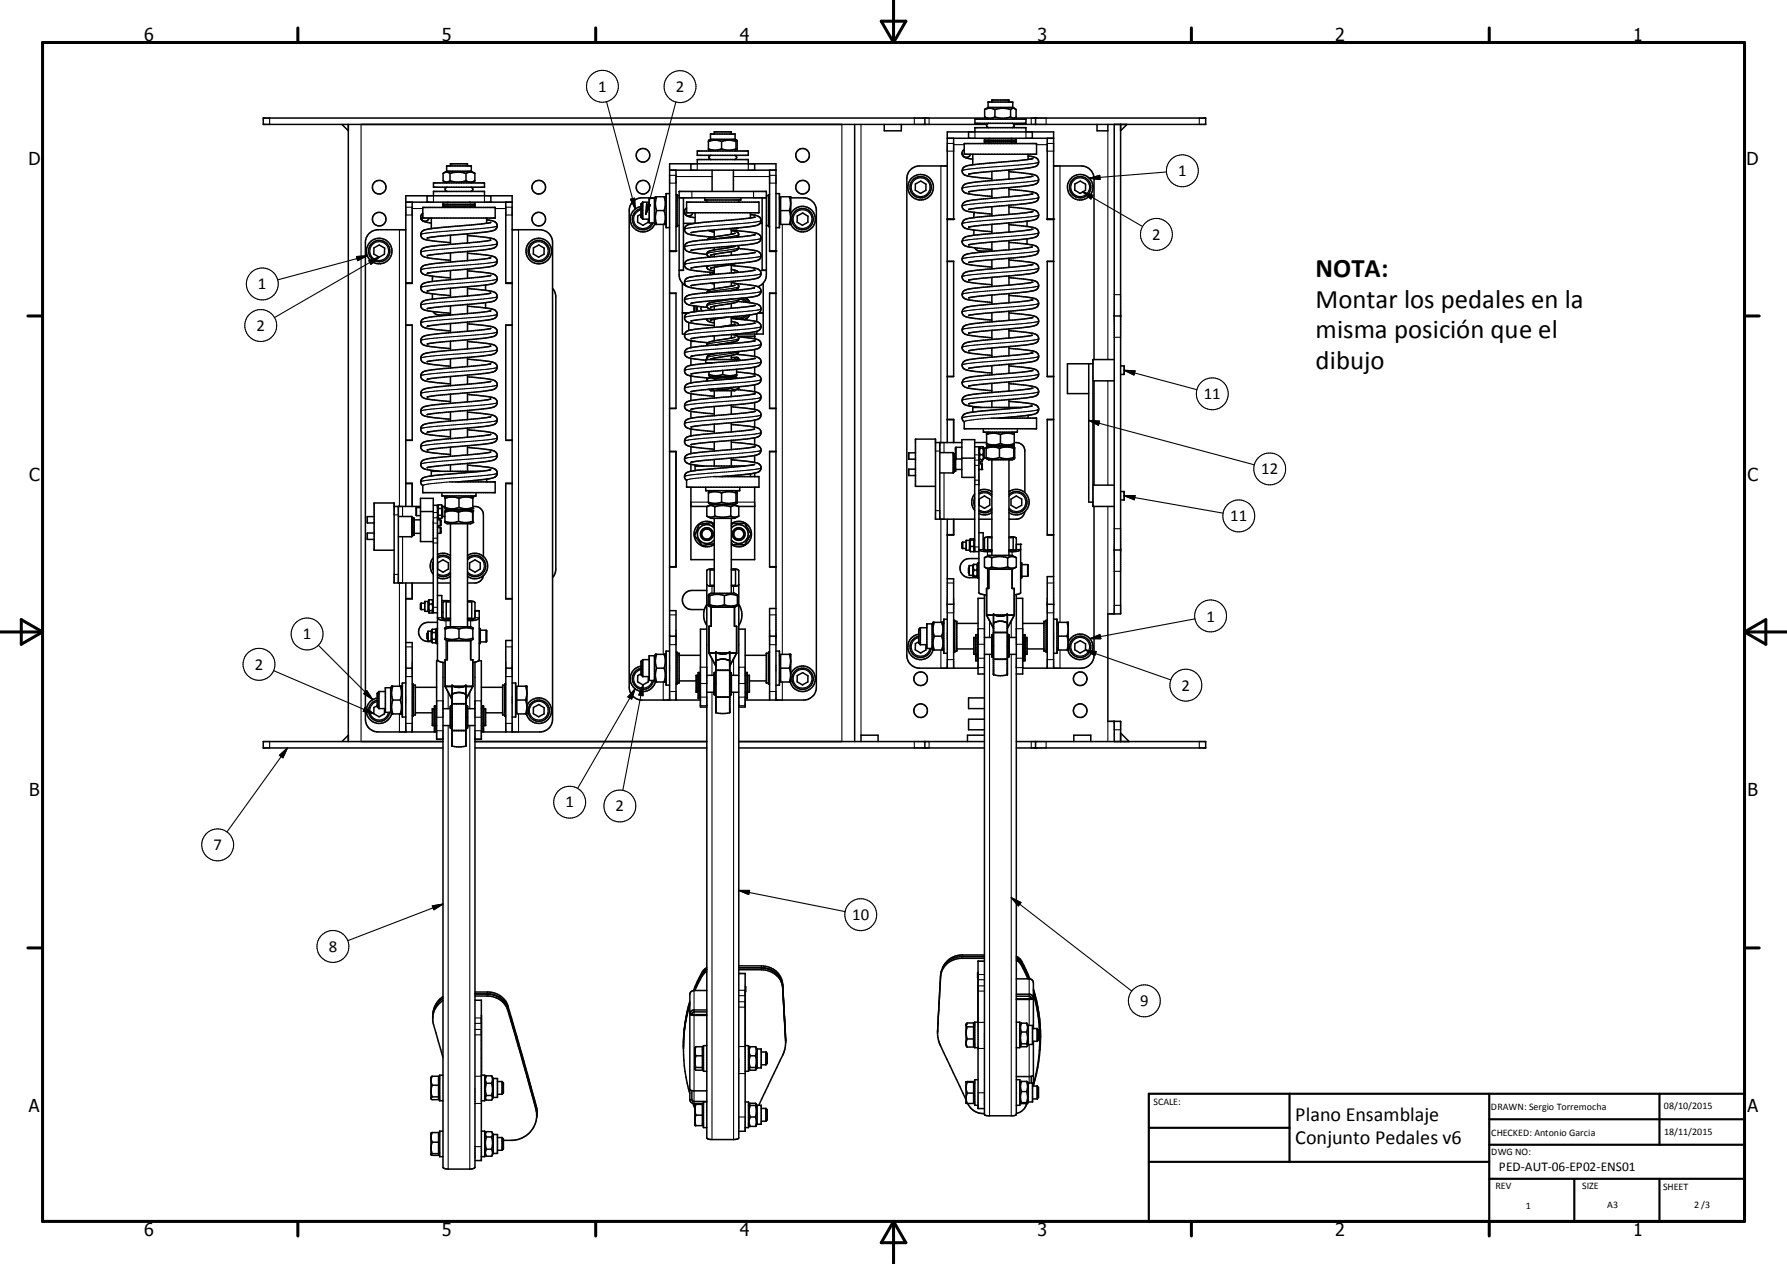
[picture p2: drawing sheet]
<svg xmlns="http://www.w3.org/2000/svg" width="420mm" height="297mm" viewBox="0 0 420 297" stroke-linecap="round" stroke-linejoin="round" font-family="sans-serif">
<defs><g id="words">
<g font-size="6.3">
<text x="309.2" y="65.1">NOTA:</text>
<text x="309.2" y="72.3">Montar los pedales en la</text>
<text x="309.2" y="79.5">misma posición que el</text>
<text x="309.2" y="86.7">dibujo</text>
</g>
<g font-size="4.7">
<text x="304.5" y="263.5">Plano Ensamblaje</text>
<text x="304.5" y="268.9">Conjunto Pedales v6</text>
</g>
<g font-size="4.2">
<text x="33.9" y="9.6">6</text>
<text x="103.9" y="9.6">5</text>
<text x="173.9" y="9.6">4</text>
<text x="243.8" y="9.6">3</text>
<text x="313.9" y="9.6">2</text>
<text x="383.9" y="9.6">1</text>
<text x="6.7" y="38.7">D</text>
<text x="410.5" y="38.7">D</text>
<text x="6.9" y="112.9">C</text>
<text x="410.7" y="112.9">C</text>
<text x="6.9" y="187.1">B</text>
<text x="410.7" y="187.1">B</text>
<text x="6.8" y="261.4">A</text>
<text x="410.7" y="261.4">A</text>
<text x="33.9" y="290.4">6</text>
<text x="103.9" y="290.4">5</text>
<text x="173.9" y="290.4">4</text>
<text x="243.8" y="290.4">3</text>
<text x="313.9" y="290.4">2</text>
<text x="383.9" y="290.4">1</text>
</g>
<g font-size="3.9">
<text x="140.6" y="21.5">1</text>
<text x="158.8" y="21.7">2</text>
<text x="276.9" y="41.4">1</text>
<text x="270.8" y="56.4">2</text>
<text x="60.6" y="68">1</text>
<text x="60.3" y="77.8">2</text>
<text x="283" y="93.8">11</text>
<text x="296.4" y="111.4">12</text>
<text x="289.1" y="122.5">11</text>
<text x="283.5" y="146">1</text>
<text x="71.2" y="150.2">1</text>
<text x="59.9" y="157.4">2</text>
<text x="277.7" y="162.3">2</text>
<text x="132.9" y="189.7">1</text>
<text x="144.7" y="190.7">2</text>
<text x="50.2" y="199.7">7</text>
<text x="200.3" y="216.2">10</text>
<text x="77.3" y="223.7">8</text>
<text x="268" y="236.5">9</text>
</g>
<text font-size="3.1" x="352.3" y="275.3">PED-AUT-06-EP02-ENS01</text>
<g font-size="2.4">
<text x="271.1" y="259.7">SCALE:</text>
<text x="350.4" y="260.8">DRAWN: Sergio Torremocha</text>
<text x="391.1" y="260.6">08/10/2015</text>
<text x="350.5" y="267">CHECKED: Antonio Garcia</text>
<text x="391.2" y="266.7">18/11/2015</text>
<text x="350.5" y="271.4">DWG NO:</text>
<text x="351.5" y="279.3">REV</text>
<text x="371.9" y="279.4">SIZE</text>
<text x="390.9" y="279.6">SHEET</text>
<text x="358.6" y="284.1">1</text>
<text x="377.8" y="283.9">A3</text>
<text x="398.2" y="283.8">2 /3</text>
</g>
</g></defs>
<g fill="none" stroke="#000" stroke-width=".36">
<path d="M80.4 29.2l1.5 1.5M81.9 29.2v145M105.9 39v-.5h4v.5M157.4 40h25M158.9 40v19.1h-1.5M162.4 38.5v1.5M163.9 35.5h12v1h-12zM163.9 38.5v-1h12v1M166.5 33.2a4.2 4.2 0 0 1 3.1 0M166.5 35l.5 .5M166.5 35a4.2 4.2 0 0 0 3.1 0M166.5 33.2v1.8"/>
<path d="M167 32.7v-1.2h5.8v1.2M167 32.7h5.8M167 32.7l-.5 .5M167.1 36.5a.5 .5 0 0 0-.5 .5 .5 .5 0 0 0 .5 .5M167.4 40v5M167.9 31.5v-.5h4v.5M169.6 33.2a5 5 0 0 1 3.4 0M169.6 35a5 5 0 0 0 3.4 0M169.6 33.2v1.8M172.4 40v5M172.6 36.5a.5 .5 0 0 1 .6 .5 .5 .5 0 0 1-.6 .5M172.8 32.7l.3 .2"/>
<path d="M173 35l.2 .3M173 33.2v1.8M173 35.1h.1M173 33.1v.1M173.1 35.3l-.3 .2M173.2 32.9l-.2 .3M173.2 32.9v2.4M173.2 33.1v.1M173.2 35.1h.1M177.4 38.5v1.5M180.9 40v19.1h1.5M200.9 29.2v145"/>
<path d="M207.8 29.2v1.5h4.1v-1.5M217.4 27.7v1.5M222.7 39h-6.6a3 3 0 0 0-3 3v112a3 3 0 0 0 3 3h13.8M222.7 32.5h24.9M224.1 32.5v19.1h-1.4M226.1 36l.3 .7 .4 .3 1.8 .4M226.6 33.7h17v2.5h-17zM226.6 35.1a1 1 0 0 0-.1 1.7 1 1 0 0 0 1.6-.6M227.7 31v1.5M228.6 38.7l-1.1 .2a1.22 1.22 0 0 0-1.3 1.2 1.22 1.22 0 0 0 1.3 1.3l5.6 .6M228.6 36.2v2.5M229.2 28h11.9v1h-11.9z"/>
<path d="M229.2 31v-1h11.9v1M231.4 32.6h7.5v1h-7.5zM231.4 33.1h7.5M231.4 25.7a2.6 2.6 0 0 1 2.5 0M231.4 27.5a2.52 2.52 0 0 0 2.5 0M231.4 27.5l.9 .5M231.4 25.7v1.8M231.8 27.7h-169.9v1.5h170M231.9 29.2v.5l.5 .3M232.3 25.3v-1.3h5.7v1.3M232.3 25.3h5.7M232.3 25.3l-.9 .4"/>
<path d="M232.4 29l-.5 .2M232.4 33.6l.2 .1M232.6 32.5l-.2 .1M233.1 24v-.5h4.1v.5M233.9 25.7a5.9 5.9 0 0 1 3.6 0M233.9 27.5a5.7 5.7 0 0 0 3.6 0M233.9 25.7v1.8M237.2 39.9v2.2M237.5 25.7a.87 .87 0 0 1 1.3 0v1.8a.84 .84 0 0 1-1.3 0M237.5 25.7v1.8M237.7 32.5l.2 .1M237.9 29l.4 .2"/>
<path d="M237.9 33.6l-.2 .1M238 25.3l.6 .3M238.3 29.2v.5l-.4 .3M238.5 27.7h44.9v1.5h-45.1M238.6 27.7l-.6 .3M241.7 36.2v1.3M241.7 36.7l.9 .1a1.23 1.23 0 0 1 1.5 .8 1.23 1.23 0 0 1-.7 1.5l-2.7 .5-9.6 .8-3.4 .5M242.5 37.3l-13.9 1.4M242.6 31v1.5M243.4 27.7v1.5M246.1 32.5v19.1h1.5M247.6 39h6.5a3 3 0 0 1 3 3v42.5"/>
<path d="M257.9 29.2v1.5h2.5v-1.5M261.9 29.2v115.1M263.4 29.2v115.1h-3v25.2h3v4.7M264.9 29.2l-1.5 1.5M87.9 58.2l1.3-.6 1.2 .7v1.4l-1.3 .7-1.2-.7zM95.4 54h-6.5a2.99 2.99 0 0 0-3 3v112a2.95 2.95 0 0 0 3 3h13.7M95.4 47.5h25M96.9 47.5v19.1h-1.5M98.9 51.1l.1 .5M99 51.6l.5 .4 1.9 .4M99.4 48.7h17v2.5h-17zM99.4 50.1l-.5 .8 .2 .7"/>
<path d="M100.4 46v1.5M100.4 55.9h.1M100.8 51.2a.99 .99 0 0 1-.7 .8 .99 .99 0 0 1-1-.4M101.4 53.7l-.9 .2a1.26 1.26 0 0 0-1.4 .6 1.26 1.26 0 0 0 .2 1.5l1.4 .5 5.2 .5M101.4 51.2v2.5M101.9 43h12v1h-12zM101.9 46v-1h12v1M104.1 47.6h7.5v1h-7.5zM104.1 48.1h7.5M104.3 42.6l.7 .4M105 40.2v-1.2h5.8v1.2M105 40.2h5.8"/>
<path d="M105 40.2l-.7 .4M105.1 44a.5 .5 0 0 0-.5 .5 .5 .5 0 0 0 .5 .5M105.2 48.6l.1 .1M105.3 47.5l-.2 .1M105.8 40.7a1.23 1.23 0 0 0-1.6 0v1.8a1.26 1.26 0 0 0 1.6 0M105.8 40.7a5.9 5.9 0 0 1 3.7 0M105.8 42.5a6.1 6.1 0 0 0 3.7 0M105.8 40.7v1.8M105.9 55.3v2.1M105.9 59.4v2.2M109.5 40.7v1.8M109.5 42.5a1.98 1.98 0 0 0 2 .1"/>
<path d="M109.9 54.9v2.2M109.9 59.1v2.1M109.9 55.4a25.7 25.7 0 0 1 6.4 .9 1.18 1.18 0 0 1 .5 1.3 1.18 1.18 0 0 1-1.2 .8l-15.2 1.7M109.9 59.5l1 .1a17.1 17.1 0 0 1 5.5 .9 1.2 1.2 0 0 1 .3 1.3 1.2 1.2 0 0 1-1.1 .8l-15.2 1.6M110.4 47.5l.2 .1M110.5 48.6l-.1 .1M110.6 44a.5 .5 0 0 1 .5 .5 .5 .5 0 0 1-.5 .5M110.8 40.2l.7 .4M111.5 40.7h.1v1.8l-.1 .1M111.5 40.7a1.94 1.94 0 0 0-2 0M111.5 42.6l-.7 .4M114.4 51.2v1.3"/>
<path d="M114.4 51.6l1 .2a1.26 1.26 0 0 1 1.5 1.2 1.26 1.26 0 0 1-1.5 1.3l-12.6 1.3-2.4 .3M115.3 52.3l-13.9 1.4M115.3 56.4l-3.5 .5-6.9 .6a14 14 0 0 0-5.7 1 1.21 1.21 0 0 0-.2 1.3 1.21 1.21 0 0 0 1.2 .7l5.7 .7M115.4 56.4h-.1M115.4 46v1.5M118.9 47.5v19.1h1.5M120.4 54h6.5a2.99 2.99 0 0 1 3 3v112a2.95 2.95 0 0 1-3 3h-13.8M125.4 58.2l1.3-.6 1.2 .7v1.4l-1.3 .7-1.2-.7zM150.7 49a2.51 2.51 0 0 0-1.5 4.1 2.51 2.51 0 0 0 4.3-.7M150.7 48.5a3 3 0 0 0-1.9 4.9 3 3 0 0 0 5.1-.8M150.7 50.3l-.8 .5v1.4l1.2 .7 1.3-.7v-.7M151.1 47.5h1.5"/>
<path d="M151.1 51.5h1.5M151.1 47.5v4M151.1 47.5l-.4 .4v3.2l.4 .4M153.8 46.6h-1.2v5.8h1.2M153.8 46.6v5.8M153.8 46.6l.2-.4h2.4l.2 .4M153.8 52.4l.2 .3h2.4l.2-.3M153.9 46.5h-3a2.99 2.99 0 0 0-3 3v112a2.99 2.99 0 0 0 3 3h13.7M154.3 49.5a4.8 4.8 0 0 0 0 3.2M154.3 46.2a4.8 4.8 0 0 0 0 3.3M154.3 49.5h1.8M156.1 46.2a4.7 4.7 0 0 1 0 3.3"/>
<path d="M156.1 49.5a4.7 4.7 0 0 1 0 3.2M156.5 46.5h.1M157.4 59h1.5M157.4 45.5h-.8v8h.8M158.9 45.7h.2v7.5h-.2M159.1 46h.5M159.1 53h.5M159.6 46.5h20.5M160.6 52.5h2.7M160.6 46.5v17h-1M160.9 49.9a1 1 0 0 0 .9 .8 1 1 0 0 0 1.1-.7M160.9 49.9a1.52 1.52 0 0 0 1.7 1.1l.8 .2"/>
<path d="M161.4 47.5h17v2.5h-17zM161.4 48.9l-.4 .3-.1 .7M162.4 54.7h.1M162.5 58.8h-.1M163.4 50v2.5M165.7 46.5v.5h8.4v-.5M166.1 47v.5M166.5 54.1l1.4 .4M167 60h.1M167.9 54v1.7M167.9 58.2v.5M167.9 59.7v.6"/>
<path d="M171.9 58.1l-1.6 .2a10.1 10.1 0 0 0-4 1l-.1 .3a.73 .73 0 0 0 .7 .8M171.9 53.7v1.3M171.9 57.8v.3M171.9 59.1v.9M171.9 54.2l.8 .1a.79 .79 0 0 1 .8 .4 .79 .79 0 0 1-.1 .9l-.2 .1M171.9 54.1l5.4 .6a1.26 1.26 0 0 1 1.4 .7 1.26 1.26 0 0 1-.3 1.4l-1.4 .5-3.6 .4M172.7 57.9l-.8 .2M172.7 57.9h.1M172.8 54.8l-2.4 .5a11.6 11.6 0 0 0-4.1 .9l-.1 .1M172.8 57.8v.1M173.2 55.7l-5.1 .5a28 28 0 0 0-6.7 .9 1.18 1.18 0 0 0-.4 1.4 1.18 1.18 0 0 0 1.2 .8l3.9 .5M173.4 57.7l.2 .4v.3"/>
<path d="M173.4 57.7l-8.3 .7-2.7 .4M173.5 53.5l-8.7 .8-2.3 .4M173.5 53.5l-.4 .2h-1.7M173.6 58.4l-.1 .1a14 14 0 0 1-5 1.1l-1.5 .4M173.6 58.4a12.8 12.8 0 0 1 5 .9 1.28 1.28 0 0 1 0 1.5 1.28 1.28 0 0 1-1.3 .6l-14.9 1.6M173.7 47v.5M176.4 50v1.2M176.4 50.4l1.2 .2a1.2 1.2 0 0 1 1.1 .6 1.2 1.2 0 0 1-.1 1.3M177.3 59.3v.1M177.3 55.2l-4.1 .5M177.3 51l-3.9 .6-6.9 .5a11.7 11.7 0 0 0-5.3 1 1.18 1.18 0 0 0-.2 1.3 1.18 1.18 0 0 0 1.1 .7l5.5 .6M177.3 59.3l-3.5 .5-6.9 .6"/>
<path d="M178.6 52.5a8.2 8.2 0 0 1-4.3 1h-.8M178.7 52.5h.4M179.1 46.5v17h1M180.1 46h.5M180.1 53h.5M180.9 59h1.5M180.9 45.7h-.3v7.5h.3M182.4 45.5h.8v8h-.8M183.2 46.5h.3M183.2 52.4h.3M183.2 46.6h.3M183.5 46.2h2.3v6.5h-2.3z"/>
<path d="M183.5 49.5h2M185.5 49.5a4.5 4.5 0 0 1 0 3.2M185.5 46.2a4.5 4.5 0 0 1 0 3.3M185.8 46.5h3.1a3 3 0 0 1 3 3v112a3 3 0 0 1-3 3h-13.8M185.8 50.4a3 3 0 0 1 4.6-1.3 3 3 0 0 1 0 4.8 3 3 0 0 1-4.6-1.3M187.4 50.8l1.3-.8 1.2 .8v1.4l-1.3 .7-1.2-.7zM215.2 43.2l1.2-.6 1.2 .7v1.4l-1.2 .7-1.3-.7zM222.7 51.5h1.4M227.7 40.9h.1M227.7 49.2h.1M227.7 45.1h.1M227.7 57.5h.1"/>
<path d="M228.9 54v1.3M229 49.9l-.1 1.2M229.1 58.2l.3 .4 .7 .4h3M233.1 40.3v2.1M233.1 44.4v2.2M233.1 48.6v2.1M233.1 52.7v2.2M233.1 56.9v2.1M233.2 54.9l-1.1 .1a14 14 0 0 0-5.6 1 1.2 1.2 0 0 0-.2 1.3 1.2 1.2 0 0 0 1.2 .7l5.6 .6M233.2 50.7l-1.6 .2a16.6 16.6 0 0 0-5 .8 1.18 1.18 0 0 0-.3 1.4 1.18 1.18 0 0 0 1.2 .7l5.6 .7M233.2 59l-1.1 .1a13.8 13.8 0 0 0-5.6 1 1.2 1.2 0 0 0-.2 1.3 1.2 1.2 0 0 0 1.2 .7l5.6 .7M233.2 42.4l-1.1 .1a14.5 14.5 0 0 0-5.6 1 1.18 1.18 0 0 0-.2 1.3 1.18 1.18 0 0 0 1.2 .7l5.6 .7"/>
<path d="M237.2 44.1v2.1M237.2 48.2v2.2M237.2 52.4v2.1M237.2 56.5v2.2M237.2 40.3l1 .1a13.1 13.1 0 0 1 5.6 1.1 1.2 1.2 0 0 1 .2 1.3 1.2 1.2 0 0 1-1.2 .6l-15.1 1.7M237.2 44.5l1.5 .1a13.1 13.1 0 0 1 5.1 1 1.19 1.19 0 0 1 .2 1.3 1.19 1.19 0 0 1-1.2 .7l-4.1 .5-8.4 .7-2.6 .4M237.2 48.6l.5 .1a20.4 20.4 0 0 1 6 .9 1.19 1.19 0 0 1 .3 1.4 1.19 1.19 0 0 1-1.2 .7l-15 1.6M237.2 52.8l1 .1a13.1 13.1 0 0 1 5.6 1 1.2 1.2 0 0 1 .2 1.3 1.2 1.2 0 0 1-1.2 .7l-3.6 .5-8.4 .7-3.1 .4M237.2 56.9a26.9 26.9 0 0 1 6.3 .9 1.16 1.16 0 0 1 .6 1.4 1.16 1.16 0 0 1-1.3 .8l-2.3 .4-10.6 .9-2.2 .4M241.4 52v1.2M241.4 56.1v1.3M242.6 45.6l-3.1 .4-6.8 .6a16.6 16.6 0 0 0-6.2 1.1 1.21 1.21 0 0 0-.2 1.3 1.21 1.21 0 0 0 1.2 .7l5.6 .6"/>
<path d="M242.6 49.7l-1.8 .3-7.6 .7M242.6 53.9l-9.4 1M242.6 41.4l-2.2 .4-7.2 .6M242.6 58l-.1 .1M242.6 49.7h.1M242.6 41.4h.1M242.6 58l-3.5 .5-5.9 .5M242.6 58h.1M242.6 53.9h.1M242.6 45.6h.1M246.1 51.5h1.5M252.7 43.2l1.2-.6 1.3 .7-.1 1.4-1.2 .7-1.3-.7z"/>
<path d="M95.4 76.4h1.5v27.1h-1.5M95.4 76.4h1.5M95.4 66.5h1.5M100.4 68.4h.1M100.4 64.2h.1M101.6 69v1.3M101.7 69l4.2 .5M101.8 64.9l-.2 1.2M101.8 73.2l.3 .4 .8 .4h3M105.9 63.6v2.1M105.9 67.7v2.2M105.9 71.9v2.1"/>
<path d="M105.9 76v2.2M109.9 63.2v2.2M109.9 67.4v2.1M109.9 71.5v2.2M109.9 75.7v2.1M109.9 79.8v2.2M109.9 63.7l1.5 .1a12 12 0 0 1 5.1 .9 1.26 1.26 0 0 1 .1 1.5 1.26 1.26 0 0 1-1.3 .6l-12.2 1.2-2.7 .4M109.9 67.8a25.7 25.7 0 0 1 6.4 .9 1.19 1.19 0 0 1 .5 1.4 1.19 1.19 0 0 1-1.2 .8l-15.2 1.6M109.9 71.9l1 .1a12.9 12.9 0 0 1 5.6 1.1 1.2 1.2 0 0 1 .2 1.3 1.2 1.2 0 0 1-1.1 .6l-15.1 1.7M109.9 76.1l1 .1a21.1 21.1 0 0 1 5.4 .8 1.18 1.18 0 0 1 .5 1.4 1.18 1.18 0 0 1-1.2 .8l-15.2 1.6M114.1 67v1.2M114.1 71.1v1.3"/>
<path d="M115.3 77.2h-.1M115.3 73.1l-10.4 1a14 14 0 0 0-5.7 1 1.22 1.22 0 0 0-.1 1.3 1.22 1.22 0 0 0 1.1 .7l5.7 .7M115.3 64.7l-3 .5-7.4 .6a13.7 13.7 0 0 0-5.7 1 1.28 1.28 0 0 0-.1 1.5 1.28 1.28 0 0 0 1.3 .6l1.3 .1M115.3 64.7h.1M115.4 68.9l-3.6 .5-7.4 .6a12.8 12.8 0 0 0-5.2 .9 1.27 1.27 0 0 0-.1 1.5 1.27 1.27 0 0 0 1.3 .6l5.5 .6M115.4 77.2l-3.1 .4-7.4 .7a13.7 13.7 0 0 0-5.7 1 1.28 1.28 0 0 0-.1 1.4 1.28 1.28 0 0 0 1.3 .6l5.5 .6M115.4 60.6l-2.3 .3-8.2 .7a14.5 14.5 0 0 0-5.7 1.1 1.26 1.26 0 0 0-.1 1.4 1.26 1.26 0 0 0 1.3 .6l5.5 .6M118.9 76.4h1.5M118.9 66.5h1.5M120.4 76.4h-1.5v27.1h1.5M129.9 67.7l.5 1 .2 1.1v63.9l-.2 1.1-.5 .9M157.4 68.9h1.5v27.1h-1.5"/>
<path d="M157.4 68.9h1.5M160.4 73.5h1.5M160.4 63.5h.1M160.4 66.5v12h.5M160.4 73.6h1.3M161.5 67.3a3 3 0 0 1-1.9-2.8v-19.5h20.5v19.5a2.99 2.99 0 0 1-2 2.9M161.9 73.5h.1M161.9 75.8v1.8M162.5 67.1h-.1M162.5 79.6h-.1M163.2 72.9v.4M163.2 72.2v.7"/>
<path d="M163.2 71.9v.3M163.2 72.9l.1 .3M163.3 71.9l-.1 .3M163.7 71.9v1.3M164.9 72.1l-.2 .4 .3 .5M166.1 74.9a1.3 1.3 0 0 0 1.5 .9l.3 .1M166.2 62.5l-.1 .2a1.02 1.02 0 0 0 1.2 .9l.6 .1M166.9 60.4a20.1 20.1 0 0 0-5.5 .9 1.19 1.19 0 0 0-.4 1.4 1.19 1.19 0 0 0 1.2 .7l5.7 .7M166.9 64l.1 .5M167 75.2h.1M167 72.2h.1M167 63h.1"/>
<path d="M167 66.6l.9 .1M167.4 64l.1 .5M167.4 72.7v.1M167.4 72.7l.3 .1M167.9 75l-.9 .2M167.9 62.8l-.9 .2M167.9 78.9h.1M167.9 62.8v1.7M167.9 66.5v1.4M167.9 70.6v.3M167.9 72v.8M167.9 75v1.9"/>
<path d="M167.9 78.9v1.2M170.9 74.5l-3 .5M171.9 67.2l-2.4 .4a6.5 6.5 0 0 0-3.2 .9l-.2 .3M171.9 62.2v1.9M171.9 66.1v1.1M171.9 68.3h.1M171.9 71.3v1.1M171.9 74.4v2M171.9 78.6v.8M171.9 66.3l.9 .3a.76 .76 0 0 1 .9 .7 .76 .76 0 0 1-.9 .8l-1.2 .2M171.9 62.4l1 .1a13.1 13.1 0 0 1 5.7 1 1.2 1.2 0 0 1 .1 1.3 1.2 1.2 0 0 1-1.1 .7l-3.2 .4-8.9 .8-3.1 .4M171.9 74.9h1"/>
<path d="M171.9 62.3l.1 .1M171.9 75.5l.8 .2a.96 .96 0 0 1 1 .7M171.9 63.3l1.3 .4 .4 .3M171.9 70.3l-2 .3a8.6 8.6 0 0 0-3.6 .9 .83 .83 0 0 0 .1 .9 .83 .83 0 0 0 .8 .3h.2M172 78.6l.9 .2a.71 .71 0 0 1 .7 .6 .71 .71 0 0 1-.6 .8l-4.8 .9M172 74.4l1 .5M172.4 62.1l.2 .4M172.7 64l-.4 .1M172.7 64h.1M172.8 79.2l-4.9 .9-1.5 .4M172.8 76.2l-3.5 .6M172.8 76.2h.1"/>
<path d="M172.8 67l-.9 .2M172.8 67h.1M172.8 79.2h.1M172.9 74.9l4.4 .5a1.26 1.26 0 0 1 1.4 .7 1.26 1.26 0 0 1-.3 1.5 19.1 19.1 0 0 1-6 .9l-7.3 .7-2.7 .4M173 74.9l.3 .1M173 61.9l-5.1 .9M173.1 66.7h.5a14.7 14.7 0 0 1 4.9 .9 1.21 1.21 0 0 1 .2 1.4 1.21 1.21 0 0 1-1.2 .6l-12.2 1.2-2.9 .5M173.1 74.9v.1M173.3 79h4.1M173.4 70.8l2.9 .3M173.4 70.8l-1.3 .5-5.1 .9M173.5 79.2a12.8 12.8 0 0 1 5 .9 1.18 1.18 0 0 1 .3 1.3 1.18 1.18 0 0 1-1.2 .7l-9 .9"/>
<path d="M173.6 70.1l-.2 .7M174.3 70.1l.6 .2 .8 .8M175.2 70l1.1 1.1M175.3 70l1 1.2M175.6 74.1l-1 .7-1.1 .2M176.2 74l-1.3 1.1M176.2 74l-11.7 1.1-2.1 .3M176.2 74l-1.2 1.1M176.3 71.1l.3 .1a2.75 2.75 0 0 1 2.1 .8 1.09 1.09 0 0 1-.4 1.5M177.3 75.9l-2.8 .5-7.6 .6a18.6 18.6 0 0 0-5.6 .9 1.16 1.16 0 0 0-.3 1.4 1.16 1.16 0 0 0 1.1 .7l4.3 .5M177.3 67.6l-2.8 .5-8.4 .7a15.9 15.9 0 0 0-4.7 .8 1.22 1.22 0 0 0-.4 1.4 1.22 1.22 0 0 0 1.3 .7l3.9 .5M177.3 63.5l-2.9 .4-7.1 .6a21.6 21.6 0 0 0-5.9 .9 1.19 1.19 0 0 0-.4 1.4 1.19 1.19 0 0 0 1.3 .8l4.6 .5"/>
<path d="M177.3 71.8l-2.2 .3-8.2 .8a14.5 14.5 0 0 0-5.7 1 1.25 1.25 0 0 0-.1 1.4 1.25 1.25 0 0 0 1.3 .6l5.5 .6M177.3 67.6h.1M177.4 78.5v1.1M177.9 73.7v1.9M177.9 77.9v.6M178.2 73.6h1.2M178.3 73.5l-2.1 .5M178.4 73.5h1M179.4 63.5h.1M179.4 66.5v12h-6.4M180.9 68.9h1.5M182.4 68.9h-1.5v27.1h1.5"/>
<path d="M222.7 61.4h1.4v27.1h-1.4M222.7 61.4h1.4M227.7 61.7h.1M227.7 70h.1M227.7 74.1h.1M227.7 65.8h.1M227.7 78.3h.1M227.8 65.8h-.1M233.1 61v2.2M233.1 65.2v2.1M233.1 69.3v2.2M233.1 73.5v2.1"/>
<path d="M233.1 77.6v2.2M233.2 63.2l-5.7 .6a1.22 1.22 0 0 0-1.4 1.2 1.22 1.22 0 0 0 1.4 1.2l5.6 .7M233.2 67.3l-.5 .1a21.2 21.2 0 0 0-6.1 .9 1.18 1.18 0 0 0-.3 1.4 1.18 1.18 0 0 0 1.2 .7l5.6 .7M233.2 75.6a27.6 27.6 0 0 0-6.4 .9 1.17 1.17 0 0 0-.6 1.4 1.17 1.17 0 0 0 1.3 .8l5.6 .7M233.2 79.8h-.5a23.5 23.5 0 0 0-6.1 1 1.18 1.18 0 0 0-.3 1.3 1.18 1.18 0 0 0 1.2 .8l5.6 .6M233.2 71.5l-1.6 .1a12.6 12.6 0 0 0-5.1 .9 1.26 1.26 0 0 0-.1 1.5 1.26 1.26 0 0 0 1.3 .6l5.4 .6M237.2 60.7v2.1M237.2 64.8v2.2M237.2 69v2.1M237.2 73.1v2.2M237.2 77.3v2.1M237.2 65.3h.5a21.7 21.7 0 0 1 6 .9 1.25 1.25 0 0 1 .2 1.5 1.25 1.25 0 0 1-1.3 .7l-12.3 1.2-2.6 .4"/>
<path d="M237.2 77.7l1.5 .1a13.3 13.3 0 0 1 5.1 1 1.26 1.26 0 0 1 .1 1.5 1.26 1.26 0 0 1-1.3 .5l-12.7 1.3-2.2 .3M237.2 69.4a26.9 26.9 0 0 1 6.3 .9 1.18 1.18 0 0 1 .6 1.3 1.18 1.18 0 0 1-1.3 .9l-15.1 1.6M237.2 61.1h.5a20.9 20.9 0 0 1 6 1 1.2 1.2 0 0 1 .3 1.4 1.2 1.2 0 0 1-1.2 .7l-15.1 1.6M237.2 73.5l1 .1a16.4 16.4 0 0 1 5.5 1 1.18 1.18 0 0 1 .3 1.3 1.18 1.18 0 0 1-1.2 .7l-3.6 .5-8.4 .7-3.1 .5M242.5 70.5l-9.3 1M242.6 78.8h-.1M242.6 74.7l-9.4 .9M242.6 66.3l-3.1 .5-6.3 .5M242.6 62.2l-2.2 .3-7.2 .7M242.6 62.2h.1M242.6 78.8l-3.1 .4-6.3 .6M242.6 78.8h.1"/>
<path d="M242.6 74.6v.1M242.6 66.3h.1M246.1 61.4h1.5M247.6 61.4h-1.5v27.1h1.5M261.9 74.2h1.5M100.4 89.1h.1M100.4 97.4h.1M100.5 84.9v.1M105.9 80.2v2.1M105.9 84.3v2.2M105.9 88.5v2.1M105.9 92.6v2.2"/>
<path d="M105.9 96.8v2.1M109.9 84v2.1M109.9 88.1v2.2M109.9 92.3v2.1M109.9 96.5v2.1M109.9 88.6h1a21.1 21.1 0 0 1 5.4 .9 1.19 1.19 0 0 1 .5 1.3 1.19 1.19 0 0 1-1.2 .8l-13 1.3-2.2 .4M109.9 96.9h1a21.1 21.1 0 0 1 5.4 .9 1.18 1.18 0 0 1 .5 1.3 1.18 1.18 0 0 1-1.2 .8l-4.2 .6-8.3 .7-2.7 .4M109.9 80.2l.5 .1a20.6 20.6 0 0 1 6 .9 1.2 1.2 0 0 1 .3 1.4 1.2 1.2 0 0 1-1.1 .7l-15.2 1.7M109.9 84.4l5.4 .6a1.25 1.25 0 0 1 1.4 .7 1.25 1.25 0 0 1-.4 1.5 43.6 43.6 0 0 1-8.6 1.1l-7.3 .8M109.9 92.7l1 .1a14.4 14.4 0 0 1 5.6 1 1.2 1.2 0 0 1 .2 1.3 1.2 1.2 0 0 1-1.1 .7l-15.2 1.6M115.3 85.5l-10.4 1.1a14 14 0 0 0-5.7 1 1.28 1.28 0 0 0-.1 1.4 1.28 1.28 0 0 0 1.3 .6l5.5 .6M115.3 97.9l-3 .5-7.4 .6a13.8 13.8 0 0 0-5.7 1 1.28 1.28 0 0 0-.1 1.5 1.28 1.28 0 0 0 1.3 .6l5.5 .6"/>
<path d="M115.3 97.9h.1M115.4 93.8l-2.3 .3-8.2 .7a14.5 14.5 0 0 0-5.7 1.1 1.2 1.2 0 0 0-.1 1.3 1.2 1.2 0 0 0 1.1 .6l5.7 .7M115.4 89.6l-3.1 .5-7.9 .7a12.6 12.6 0 0 0-5.2 .9 1.27 1.27 0 0 0-.1 1.5 1.27 1.27 0 0 0 1.3 .6l5.5 .6M115.4 81.3l-3.6 .5-7.4 .7a13.3 13.3 0 0 0-5.2 .9 1.26 1.26 0 0 0-.1 1.5 1.26 1.26 0 0 0 1.3 .5l5.5 .7M157.4 95.9h1.5M162.4 80v1.7M162.4 84.2v1.6M162.4 88.3v1.7M162.4 92.5v1.6M162.4 96.7v1.6M162.4 80.2h1M162.4 92h.1"/>
<path d="M162.4 88.3l4.1 .6M162.5 92h-.1M166.1 89.1v.4M166.1 89.1a1.61 1.61 0 0 1 1.9 0M166.2 81.2a14.1 14.1 0 0 0-4.9 .9 1.24 1.24 0 0 0-.2 1.5 1.24 1.24 0 0 0 1.3 .6l3.5 .4M166.4 80.5l-.2 .4v.3M166.6 87.3v1l.5 .3M166.6 88a4.8 4.8 0 0 0 3.3 0M167 84.4h.1M167.1 88.6h5.6M167.1 88.6l-1 .5M167.8 91.4l-1.2 .1"/>
<path d="M167.9 83.1h.1M167.9 84.2v.3M167.9 91.8v1.7M167.9 95.5v2.2M167.9 99.7v2.1M167.9 83.1l-1.2 .3a.63 .63 0 0 0-.4 1.1M167.9 84.2l-.9 .2M168 89.1v.3M168.1 83.1l-5.7 .6M168.1 83.1h-.2M168.2 81.1l-2 .1M168.6 83l-.5 .1"/>
<path d="M169.9 88a4.9 4.9 0 0 0 3.2 0M169.9 87v1M171.7 89.1a6 6 0 0 0-3.7 0M171.8 91v.3M171.8 91.3a1.72 1.72 0 0 0 1.9 0M171.8 91.3a6.3 6.3 0 0 1-3.5 0M171.9 80.4v.3M171.9 83.5v1M171.9 91.8v1.4M171.9 95.2v2.1M171.9 99.3v2.2M171.9 95.6l1 .1a12.9 12.9 0 0 1 5.7 1 1.2 1.2 0 0 1 .1 1.3 1.2 1.2 0 0 1-1.1 .7l-3.2 .4-8.9 .8-3.1 .4"/>
<path d="M171.9 99.8h1a21.1 21.1 0 0 1 5.4 .9 1.19 1.19 0 0 1 .5 1.4 1.19 1.19 0 0 1-1.2 .7l-15.2 1.7M171.9 84h1.3l.3 .2M172.7 88.6l.6 .3M173 83.2a14 14 0 0 1 5.6 1.1 1.3 1.3 0 0 1 0 1.4 1.3 1.3 0 0 1-1.3 .6l-12.8 1.2-2.1 .4M173 84l-.4 .5M173.1 91.5a16 16 0 0 1 5.4 1 1.23 1.23 0 0 1 .2 1.4 1.23 1.23 0 0 1-1.2 .7l-15.1 1.6M173.1 86.8v1.5l-.4 .3M173.1 87.4l.5 .1a13.3 13.3 0 0 1 4.9 .8 1.21 1.21 0 0 1 .2 1.5 1.21 1.21 0 0 1-1.2 .6l-15 1.6M173.1 84l.5 .2M173.3 88.9l-.5-.1-1 .2M173.3 88.9l-6.4 .6a13.8 13.8 0 0 0-5.7 1 1.2 1.2 0 0 0-.2 1.3 1.2 1.2 0 0 0 1.2 .7l5.7 .6M173.5 84.2l.1 .3z"/>
<path d="M173.7 90.9v.4M173.7 91.3l-1 .5h-5.6l-.6-.3M173.7 82.6a2.19 2.19 0 0 1-2.2 1l-3.6 .6M173.9 84.7v-.2h-8v.8h1.2M177.3 84.2l-2.4 .4-7.5 .7a21.4 21.4 0 0 0-6 .9 1.18 1.18 0 0 0-.4 1.3 1.18 1.18 0 0 0 1.2 .8h.2M177.3 92.5l-9.4 1a26.5 26.5 0 0 0-6.5 1 1.25 1.25 0 0 0-.3 1.5 1.25 1.25 0 0 0 1.3 .7l5.5 .6M177.3 96.7l-2.6 .4-7.3 .6a21.1 21.1 0 0 0-6 1 1.19 1.19 0 0 0-.4 1.3 1.19 1.19 0 0 0 1.2 .8l5.7 .6M177.3 88.4l-4 .5M177.3 80.1l-9.1 1M177.4 82.1v1.7M177.4 86.3v1.6M177.4 90.4v1.7"/>
<path d="M177.4 94.6v1.6M177.4 98.7v1.7M180.9 95.9h1.5M222.7 98.5h1.4v5.5M222.7 88.4h1.4M222.7 98.6h1.4M227.7 82.4h.1M227.7 94.9h.1M227.7 90.7h.1M233.1 81.8v2.1M233.1 85.9v2.2M233.1 90.1v2.1"/>
<path d="M233.1 94.2v1.5M233.2 83.9l-1.1 .1a14.5 14.5 0 0 0-5.6 1 1.25 1.25 0 0 0-.1 1.5 1.25 1.25 0 0 0 1.3 .5l5.4 .7M233.2 88.1l-5.5 .6a1.24 1.24 0 0 0-1.4 .7 1.24 1.24 0 0 0 .4 1.5l1.6 .4 4.8 .5M237.2 81.4v2.2M237.2 85.6v2.1M237.2 89.7v2.2M237.2 93.9v1.8M237.2 81.8l1 .1a17.6 17.6 0 0 1 5.5 .9 1.2 1.2 0 0 1 .3 1.4 1.2 1.2 0 0 1-1.2 .7l-15 1.6M237.2 86l1.5 .1a12 12 0 0 1 5.1 1 1.27 1.27 0 0 1 .1 1.5 1.27 1.27 0 0 1-1.3 .5l-12.3 1.2-2.6 .4M237.2 90.1l1.5 .2a13.3 13.3 0 0 1 5.1 .9 1.21 1.21 0 0 1 .2 1.4 1.21 1.21 0 0 1-1.2 .6l-12.9 1.3-2.2 .4M237.2 94.3l3.7 .3a4.3 4.3 0 0 1 3.1 1 1.22 1.22 0 0 1-1.2 1.8l-1.2 .2M237.2 91.9l-2.6 .2a33.9 33.9 0 0 0-7.9 1 1.24 1.24 0 0 0-.4 1.5 1.24 1.24 0 0 0 1.4 .8l3 .3"/>
<path d="M240.3 95.7h-11.7v1.1M241.6 97.6l-6.9 .7M241.7 97.6v.7M242.6 95.4l-2.4 .4-10.4 .9a6.8 6.8 0 0 0-3.4 .8 1.02 1.02 0 0 0 .2 1.6v1.6h17v-2.4h-10.6M242.6 82.9l-9.4 1M242.6 91.2l-5.4 .7M242.6 87.1l-9.4 1M242.6 95.4h.1M242.6 91.2h.1M242.6 82.9h.1M242.6 87.1h.1M246.1 88.4h1.5"/>
<path d="M246.1 98.6h1.5M247.6 98.5h-1.5v27.2h1.5M255.9 85.5v32.5h1M256.9 85.5h-6v7h5M256.9 89.5h5M257.1 89.5v24.5M261.9 84.5h-5v34.5h5M263.4 86h.8v2h-.8M92.6 119h6.2M93.6 119v18M95.4 113.5h1.5v5.5M95.4 119v-73h25v126"/>
<path d="M95.4 103.4h1.5M95.4 113.6h1.5M98.8 119.3l-1 .1v1.7l1 .1M100.4 101.6h.1M100.5 105.7h.1M101.8 118.7h1v36.3a1.7 1.7 0 0 0 1.8 .7M102.8 119h.1M103.1 118.6l-.1 .5 .1 .4M103.1 119.5l-.1 .8 .1 .8M103.1 118.6l-.3 .5M103.1 119.5h.7M103.1 118.6h.7"/>
<path d="M103.8 118.6l.1 .4-.1 .5M103.8 119.5l.1 .6-.1 1M103.8 118.6l.2 .5M103.9 115.8v.7h8v-.7M104 119h.6M104 119.1v2.3M104 119.1h.6M104.6 119.3a4.6 4.6 0 0 0 3.3 0M104.6 117.1a4.6 4.6 0 0 1 3.3 0M104.8 119.7v.2M105.1 116.5l-.5 .3v2.7l.5 .3M105.1 119.8h5.6"/>
<path d="M105.1 119.8l-.5 .2M105.9 100.9v2.2M105.9 105.1v2.1M105.9 109.2v1.5M107.9 117.1v2.2M107.9 119.3a4.6 4.6 0 0 0 3.2 0M107.9 117.1a4.6 4.6 0 0 1 3.2 0M109.9 100.6v2.1M109.9 104.7v2.2M109.9 108.9v1.8M109.9 109.3l2.8 .3a9 9 0 0 1 3.8 .8 1.17 1.17 0 0 1 .2 1.3 1.17 1.17 0 0 1-1.1 .7l-8.2 .8M109.9 101a25.7 25.7 0 0 1 6.4 .9 1.19 1.19 0 0 1 .5 1.4 1.19 1.19 0 0 1-1.2 .8l-15.2 1.6"/>
<path d="M109.9 105.1l5.1 .6a1.48 1.48 0 0 1 1.8 1.8l-.3 .3a15.3 15.3 0 0 1-5.6 1l-7.4 .6-3 .5M109.9 106.9l-5 .4a14.9 14.9 0 0 0-5.7 1 1.27 1.27 0 0 0-.1 1.4 1.27 1.27 0 0 0 1.3 .6l3 .4M110.7 116.5l.4 .3v2.7l-.4 .3M110.7 119.8l.4 .2M111.1 119a2.05 2.05 0 0 1 2.5 2v9.8M113 110.7h-11.6v1.1M114.4 112.6v.6M115.3 106.2l-5.4 .7M115.3 106.2h.1M115.4 110.4l-3.1 .4-9.2 .8-2.8 .4a1.18 1.18 0 0 0-1.3 .7 1.18 1.18 0 0 0 .4 1.4v1.7h17v-2.6h-10.7M115.4 102.1l-14.9 1.6a1.29 1.29 0 0 0-1.4 .6 1.29 1.29 0 0 0 .1 1.4l.2 .2a25.8 25.8 0 0 0 6.5 .9M118.9 103.4h1.5"/>
<path d="M118.9 113.6h1.5M120.4 113.5h-1.5v27.2h1.5M157.4 106.1h1.5v27.2h-1.5M157.4 106.2h1.5M162.4 100.8v1.6M162.4 105v1.6M162.4 109.1v1.6M162.4 114.5v17h5.5M162.4 119h3.9M162.4 108.6h.1M162.5 100.3h-.1M162.5 108.6h.1"/>
<path d="M165.9 114.5v.8h8v-.8M166.1 119.1v2.2M166.1 119.1a1.61 1.61 0 0 1 1.9 0M166.5 115.8v2.2M166.5 118a4.4 4.4 0 0 0 3.1 0M166.5 118l.6 .5M166.5 115.8a4.2 4.2 0 0 1 3.1 0M167.1 118.5h5.6M167.1 115.3l-.6 .5M167.1 118.5l-1 .6M167.9 106l-1.5 .1a12.9 12.9 0 0 0-5.2 1 1.14 1.14 0 0 0-.2 1.2 1.14 1.14 0 0 0 1 .7l3.4 .5M167.9 103.8v2.2"/>
<path d="M167.9 108v1.5M168 119.1a6 6 0 0 1 3.8 0M168 119.1v2.2M169.6 115.8v2.2M169.6 118a5.2 5.2 0 0 0 3.4 0M169.6 115.8a5 5 0 0 1 3.4 0M171.8 119.1v2.2M171.9 103.5v2.1M171.9 107.6v1.9M171.9 103.9h.5a20.6 20.6 0 0 1 6 1 1.19 1.19 0 0 1 .4 1.4 1.19 1.19 0 0 1-1.2 .7l-15.2 1.6M171.9 108.1l2.5 .2a9.6 9.6 0 0 1 4.2 .9 1.17 1.17 0 0 1 .2 1.3 1.17 1.17 0 0 1-1.2 .6l-8.2 .9M172.7 115.3l.4 .2"/>
<path d="M172.7 118.5l1 .6M173 115.8v2.2M173 118l.1 .3M173 118.1h.1M173.1 118.3l-.4 .2M173.2 115.5v2.8M173.2 118.3h-.1M173.2 115.5l-.2 .3M173.2 118.1h.1M173.5 119a1.55 1.55 0 0 0-1.7 .1M173.5 119l.2 .1M173.5 119h3.9"/>
<path d="M173.7 119.1v2.2M175 109.5h-11.6v1.1M176.4 111.3v.7M177.3 109.1l-3.3 .5-7.9 .7a13.5 13.5 0 0 0-4.9 .9 1.04 1.04 0 0 0 .2 1.7v1.6h17v-2.5h-10.7M177.3 100.8l-3 .5-7.9 .7a12.6 12.6 0 0 0-5.2 .9 1.19 1.19 0 0 0-.2 1.3 1.19 1.19 0 0 0 1.2 .7l5.7 .7M177.3 100.8h.1M177.3 105l-2.7 .4-6.7 .6M177.4 102.9v1.6M177.4 107v1.7M177.4 111.2v.8M177.4 114.5v17h-5.5M180.9 106.2h1.5"/>
<path d="M182.4 106.1h-1.5v27.2h1.5M215.2 106.4h-1.6v1.5h1.6M215.2 110.2h-1.6v1.5h1.6M219.9 114.3h-4.7v-11.1h4.7v18.8h9.2M219.9 104h6.2M220.9 104v18M220.9 106.4h3.1M220.9 111.1h3.1M222.7 104v-73h24.9v126M224 106.4v4.7M224 106.4l.3 .2v4.3l-.3 .2M224.3 106.7h.3"/>
<path d="M224.6 107.8v2.9h-.3M224.6 110.3h1.5M224.6 107.8l1.5 .1M226.1 107.6h3M226.1 105.1l-1.5 .1v2.6M229.1 112.2h-3v-8.9h3v26.3h1M229.1 116.1a2.99 2.99 0 0 0 0 3.8M229.1 105h1v34.3a1.86 1.86 0 0 0 1.8 .5M229.1 104h2.8M229.1 117l-.2 1 .2 1M230.1 115.3a3.1 3.1 0 0 1 3 .2M230.1 115.9a2.52 2.52 0 0 1 3 .3"/>
<path d="M230.1 107.6l.2 .4M230.1 110.3h.7M230.1 117.3l1.3-.8 1.2 .8v1.4l-1.2 .7-1.3-.7zM230.2 105.1h.9M230.2 105.1l.1 .2M230.2 105.1l-.1 .2M230.3 108h.7M230.3 106.8l-.1 .5 .1 .7M230.3 105.3l-.1 .6 .1 .9M230.3 105.3h.7M230.3 106.8h.7M230.8 108v.5"/>
<path d="M230.8 109v1.3M230.9 108v.5h-.5v.5h.5l-.1 1.3M231 105.3l.2 .6-.2 .9M231 106.8l.2 .5-.2 .7M231.1 100.7v.9h8v-.9M231.1 105.1l-.1 .2M231.1 105.1l.2 .2M231.3 107.6h.5M231.3 107.6l-.3 .4M231.3 105.3v2.3M231.3 105.3h.5M231.8 107.5a4.2 4.2 0 0 0 3.1 0"/>
<path d="M231.8 107.5v.1M231.8 105.3a4.1 4.1 0 0 1 3.1 0M231.8 105.3v2.2M231.8 107.6l.5 .4h5.7l.4-.2M231.9 104.2a4.5 4.5 0 0 0 3.3 0M231.9 102.1a4.5 4.5 0 0 1 3.3 0M232.3 101.6l-.4 .2v2.8l.4 .2M232.3 104.8h5.7M232.3 104.8l-.4 .3-.1 .2M233.1 108v22.5M233.1 119.8a2.43 2.43 0 0 1-3 .3M234.9 105.3a4.7 4.7 0 0 1 3.4 0"/>
<path d="M234.9 107.5a5 5 0 0 0 3.4 0M234.9 105.3v2.2M235.2 104.2a4.5 4.5 0 0 0 3.2 0M235.2 102.1a4.5 4.5 0 0 1 3.2 0M235.2 102.1v2.1M237.2 116.2a2.5 2.5 0 0 1 3.5 0 2.5 2.5 0 0 1 0 3.5 2.5 2.5 0 0 1-3.5 .1M237.2 108v22.5M237.2 115.5a2.99 2.99 0 0 1 4.7 2.5 2.99 2.99 0 0 1-4.7 2.4M237.6 117.3l1.3-.8 1.3 .8v1.4l-1.3 .7-1.3-.7zM238 101.6l.4 .2v2.8l-.4 .2M238 104.8l.4 .3M238.3 107.5l.1 .3"/>
<path d="M238.3 105.3v2.2M238.4 105.1l-.1 .2M238.4 104a2.07 2.07 0 0 1 2.5 2v9.8M238.4 105.1v2.7M256.9 114h5M257.1 119v35a3 3 0 0 1-3 3h-13.7M263.4 115.5h.8v2h-.8M87.9 125.3h-1.6v1.5h1.6M87.9 121.4h-1.6v1.5h1.6M92.6 129.3h-4.7v-11.1h4.7v18.8h9.2M93.6 121.4h3.2M93.6 126.1h3.2"/>
<path d="M95.4 137v35M96.8 121.4v4.7M96.8 121.4l.2 .2v4.3l-.2 .2M96.9 137v3.7h-1.5M97 121.7h.3v4h-.3M97.3 122.2h1.5M97.3 125.3h1.5M98.8 120.2h3M101.8 131.1a2.97 2.97 0 0 0 0 3.8M101.8 127.3h-3v-10.2h3v26.9h1M101.8 132l-.2 1 .2 1M102.8 139.9h1l.1 5.3 .3 .2 1.7 .1"/>
<path d="M102.8 130.3a3 3 0 0 1 3.1 .3M102.8 137h3.1M102.8 130.9a2.46 2.46 0 0 1 3.1 .3M102.8 121.4l.3 .3M102.8 122.2h.7M102.8 125.3h.7M102.9 132.3l1.2-.7 1.3 .7v1.4l-1.3 .8-1.2-.8zM103.1 121.1l-.1 .3 .1 .4h.7l.1-.3-.1-.4M103.1 121.1h.7M103.5 122.2l.1 1.3h-.5v.5h.5l-.1 1.3M103.5 122.2v1.3M103.5 124v1.3"/>
<path d="M104 121.4h.6M104 121.4l-.2 .3M104.6 122.5a4.5 4.5 0 0 0 3.2 0M104.6 122.6h.1M104.6 120.3a4.5 4.5 0 0 1 3.2 0M104.6 120.2h.1M104.6 120v.1M104.6 120.1v2.6l.5 .3h5.6l.4-.2M105.9 134.8a2.53 2.53 0 0 1-3.1 .3M105.9 123v24.3M105.9 135.4a3.1 3.1 0 0 1-3.1 .3M107.8 122.5a4.8 4.8 0 0 0 3.3 0"/>
<path d="M107.8 120.3a4.8 4.8 0 0 1 3.3 0M107.8 120.3v2.2M109.9 131.2a2.5 2.5 0 0 1 3.5 0 2.5 2.5 0 0 1 0 3.6 2.5 2.5 0 0 1-3.5 0M109.9 123v24.3M109.9 130.6a3 3 0 0 1 4.7 2.4 3 3 0 0 1-4.7 2.4M110.4 132.3l1.2-.7 1.3 .7v1.4l-1.3 .8-1.2-.8zM111.1 120v2.8M111.1 122.8h.1M111.1 120h.1M113.6 135.2a2.03 2.03 0 0 1-2 1.8h-1.7M157.4 133.2h1.5M166.1 138.7h-3.5a2.25 2.25 0 0 0-2.2 2.3 2.25 2.25 0 0 0 2.2 2.2h3"/>
<path d="M166.1 137.4l.7 .3 1.1 .1M166.1 121.3l1 .5h5.6l1-.5M166.1 121.3a1.71 1.71 0 0 0 1.9 0M166.6 139.7l.5-.3h5.6l.6 .6M166.6 139.7l.2 .3M166.6 139.7l-.1 .3v2.1l.2 .3 .1-.3M166.8 140a5 5 0 0 1 3.5 0M166.8 140v2.1M167.9 121.8v17.6M167.9 133.7h-1.1l-.7 .4v133.3l.3 .2 .9 .2h5.1l1-.2 .3-.2v-133.3l-.7-.4h-1.1M167.9 133.9h-1v3.6h1M167.9 123.1a3 3 0 0 0-4.8 2.4 3 3 0 0 0 4.8 2.4"/>
<path d="M167.9 124.1a2.22 2.22 0 0 0-3.3-.2 2.22 2.22 0 0 0 0 3.2 2.22 2.22 0 0 0 3.3-.2M167.9 123.7l-.2-.2a.98 .98 0 0 0-1.2-.6l-1.4 .2a.76 .76 0 0 0-1 .8l-.5 1.3a.76 .76 0 0 0 .1 1.3l.9 1.1a.77 .77 0 0 0 1.2 .5l2.1-.3M168 121.3a6.4 6.4 0 0 0 3.8 0M170.3 140a4.1 4.1 0 0 1 3 0M170.3 140v2.1M171.8 121.3a1.72 1.72 0 0 0 1.9 0M171.9 121.8v17.6M171.9 133.9h1v3.6h-1M171.9 123.1a2.99 2.99 0 0 1 4.7 2.4 2.99 2.99 0 0 1-4.7 2.4M171.9 124.1a2.22 2.22 0 0 1 3.2-.2 2.22 2.22 0 0 1 0 3.2 2.22 2.22 0 0 1-3.2-.2M171.9 123.5l.3-.5h2.9l1 1.8a.76 .76 0 0 1 0 1.3l-1 1.9h-2.9l-.3-.5M173.3 140v2.1"/>
<path d="M173.7 137.4l-.7 .3-1.1 .1M180.9 133.2h1.5M222.7 136h1.4v21M222.7 122v35M222.7 125.6h1.4M224.1 122v3.7h-1.4M226.3 127.4l-.2 .1v1.2l.2 .2M226.3 127.4v1.5M226.3 128.9h.8M226.3 127.4h.8M227.8 133.3l-.1 .1v1.2l.1 .2M227.8 133.3h.1"/>
<path d="M227.8 134.8h.1M227.9 127h-.8v2.3h.8M227.9 127v2.3M227.9 129.3l.2 .3M228 126.8l.1-.2 .8 .2M228 126.8l.1 .1M228 126.7l-.1 .3M228.1 126.9l-.1 .8 .1 .7M228.1 129.6h.7M228.1 128.4l-.1 .6 .1 .6M228.1 128.4h.7M228.1 126.9h.7"/>
<path d="M228.6 132.9v2.3M228.6 132.9h-.8v2.3h.8M228.6 135.2l.2 .2M228.8 135.4h.1M228.8 135.4h.9M228.8 132.6l-.2 .3M228.8 132.6h.9l.1 .3M228.8 135.4l.1 .1M228.8 132.6l.1 1.4M228.8 126.9v1.5M228.8 128.4v1.2M228.9 134l-.1 1.4"/>
<path d="M228.9 134h.7M228.9 126.8l-.1 .1M228.9 126.8h.1M228.9 126.7l.2 .3M229.1 129.3l-.3 .3M229.6 134v1.4M229.6 132.6v1.4M229.6 135.4v.1M229.7 135.4h.1M229.7 135.4h-.9M229.8 135.2l-.1 .2M230.1 131.2h-2.2a2.25 2.25 0 0 0-2.3 2.3 2.25 2.25 0 0 0 2.3 2.2h1.9"/>
<path d="M230.1 125.2h1v4l.8 .2h1.2M230.1 122h3M230.1 129.1a2.18 2.18 0 0 0 2 .5h1M230.1 132.3h-.3v3.5h.3M231.1 126.8h.3M231.4 129.1l.9 .3M231.5 131l.8-.5h5.7l.9 .6M232.4 133.8v4.5h-.5v6.3M233.1 131.1a1.35 1.35 0 0 0-1.7 0v2.1a1.34 1.34 0 0 0 1.7 0M233.1 131.1a6 6 0 0 1 3.7 0M233.1 133.2a5.9 5.9 0 0 0 3.7 0M233.1 131.1v2.1"/>
<path d="M233.1 126.3h-.9v2.9h.9M233.1 126.1l-1.7 .3v2.9M233.1 120.4a3 3 0 0 1-3 .3M236.8 131.1a1.86 1.86 0 0 1 2.1 0M236.8 133.2a1.84 1.84 0 0 0 2.1 0M236.8 131.1v2.1M237.2 126.3h.9v2.9h-.9M237.2 126.1l1.7 .3v2.8M237.9 133.8v4.5h.5v6.3M238.8 129.2l-.8 .2M238.8 129.2l-1.6 .2M238.9 129.1l-.1 .1"/>
<path d="M238.9 133.2l-.9 .6h-5.7l-.8-.5M238.9 131.1v2.1M238.9 139.7v122.2l-.9 .3h-5.7l-.9-.3v-122.1M238.9 129.1h.1M238.9 127.9h1v11.4a1.69 1.69 0 0 1-1.5 .5M239.9 129.1a2.27 2.27 0 0 1-2 .5h-.7M239.9 132.3h.3v3.5h-.3M240.2 132.7h1.3l.2 .1-.1 2.5-1.4 .1M240.9 120.2a2.03 2.03 0 0 1-2 1.8h-1.7M246.1 125.6h1.5M247.6 135.5h-1.5v21.5M261.9 129.2h1.5"/>
<path d="M95.4 151h1.5v21M95.4 157h1.5M95.4 140.6h1.5M99 143.2h.8M99 141.7l-.2 .2v1.2l.2 .1M99 141.7v1.5M99 141.7h.8M100.5 148.7l-.1 .1v1.2l.1 .2M100.5 148.7v1.5M100.5 150.2h.1M100.5 148.7h.1M100.6 141.3h-.8v2.3h.8"/>
<path d="M100.6 141.3v2.3M100.6 143.6l.2 .3M100.8 144h.8M100.8 141h.9M100.8 141.1l.1 .8M100.8 141l-.2 .3M100.9 141.9h.7M100.9 143.5h.7M100.9 143.5l-.1 .5M100.9 141.9v1.6M101.4 148.3v2.3M101.4 148.3h-.8v2.3h.8"/>
<path d="M101.4 150.6l.2 .4M101.6 141.9l.1 .8-.1 .8M101.6 143.5v.5M101.6 147.9l-.2 .4M101.6 141.1v.8M101.6 148.6h.7M101.6 148.6l-.1-.3 .1-.4h.7l.1 .3-.1 .4M101.6 150.2h.7M101.6 150.2l-.1 .3 .1 .5M101.6 148.6l-.1 .6 .1 1M101.6 151h.7M101.7 141l.1 .3"/>
<path d="M101.8 143.6l-.1 .3M102.3 148.6l.1 .6-.1 1M102.3 150.2l.1 .3-.1 .5M102.3 147.9l.3 .4M102.5 150.8h.1M102.6 150.6l-.3 .4M102.8 146.2h-2.2a2.26 2.26 0 0 0-2.2 2.3 2.26 2.26 0 0 0 2.2 2.3h.9M102.8 147.7h-.2v3.5h.2M102.8 145.1a1.8 1.8 0 0 0 1.7 .7h1.4M103 155.3h-.4v18.4h1.5M103.8 141.1l1.5 .1M103.8 143.9h.3"/>
<path d="M104.1 145.1l.3 .2 .9 .2M104.6 147.5l.5-.2h5.6l.4 .2v2.8l-.4 .2h-5.6l-.5-.2zM104.6 147.8a4.5 4.5 0 0 1 3.3 0M104.6 150a4.5 4.5 0 0 0 3.3 0M105.1 150.5v4.5h-.5v6.3M105.9 141.2a1.86 1.86 0 0 0-1.8 .4v3.8M105.9 141.5h-1v3.7h1M107.9 147.8a4.5 4.5 0 0 1 3.2 0M107.9 150a4.5 4.5 0 0 0 3.2 0M107.9 147.8v2.2M109.9 141.2a1.89 1.89 0 0 1 1.7 .4v3.6l-.3 .2-1.4 .1M109.9 141.5h1v3.7h-1"/>
<path d="M110.6 150.5v4.5h.5v6.3M111.6 143.5h1v11.5a1.67 1.67 0 0 1-1.5 .7M111.6 155.6v118.7l-.4 .3-.8 .1h-5.1l-.7-.1-.5-.3v-118.6M111.6 145.1l-.2 .2-1 .2M112.5 155.3h.6v18.4h-1.5M112.6 145.1a1.7 1.7 0 0 1-1.6 .7h-1.1M112.6 147.7h.3v3.5h-.3M112.9 148.1h1.3l.2 .1v2.6h-1.5M118.9 157h1.5M118.9 140.6h1.5M120.4 150.5h-1.5v21.5M150.7 156.5a3 3 0 0 0-1.8 5 3 3 0 0 0 5.1-1.2"/>
<path d="M150.7 157a2.5 2.5 0 0 0-1.3 4.3 2.5 2.5 0 0 0 4.2-1.4M150.7 158.3l-.8 .5v1.4l1.2 .7 1.3-.7v-1.2M151.1 155h1.5M151.1 155v4M151.1 155l-.4 .4v3.2l.4 .4M151.1 159h1.5M153.8 154.1h-1.2v5.8h1.2M153.8 154.1v5.8M153.8 154.1l.2-.3h2.4l.2 .3M153.8 159.9l.2 .4M154.3 157h1.8M154.3 157a4.8 4.8 0 0 0 0 3.3"/>
<path d="M154.3 153.8a4.8 4.8 0 0 0 0 3.2M156.1 153.8a4.7 4.7 0 0 1 0 3.2M156.1 157a4.7 4.7 0 0 1 0 3.3M156.6 159.9l-.2 .4h-2.4M157.4 143.5h1.5v21M157.4 149.5h1.5M157.4 153h-.8v8h.8M158.9 153.2h.2v7.5h-.2M159.1 153.5h.5v7h-.5M159.6 154h5M159.6 160h4M163.6 158.7h.5v4h-.5z"/>
<path d="M164.1 158.8h.1M164.1 158h.4v6.1h-.4zM164.5 158.7h.1M166.1 147.8h-1.5v18.3h1.5M166.1 158.7h1.8M166.1 142a4.5 4.5 0 0 0 0 5M166.6 153.5h1.7M166.6 153.5l1.7 3M166.8 142.1a5.4 5.4 0 0 0 3.5 0M167.1 142.7v4.5h-.5v6.3M168.3 157.8l-.4 .3v5.1l.4 .3M168.3 155.3a3.3 3.3 0 0 1 3.2 0"/>
<path d="M168.3 157.5h3.2M168.6 153.5h2.5M168.6 153.5l-.3-.3v14.3l1.6 .2 1.6-.2v-14.3l-.4 .3M168.6 153.5l1.3 .2M170.2 153.6l-.3 .1M170.3 142.1a4.3 4.3 0 0 0 3 0M171.1 153.5l-.8 .1M171.1 153.5l-1.2 .2M171.5 157.8l.4 .3v5.1l-.4 .3M171.5 153.5h1.6M171.9 158.7h1.8M172.6 142.7v4.5h.5v6.3"/>
<path d="M173.1 153.5l-1.6 3M173.3 142.1l-.6 .6h-5.6l-.5-.3M173.7 147.8h1.4v18.3h-1.4M173.7 142a4.5 4.5 0 0 1 0 5M175.1 154h5M175.1 158.7h.2M175.3 158h.4v6.1h-.4zM175.7 158.8h.1M175.7 158.7h.4v4h-.4zM176.1 160h4M180.6 153.5h-.5v7h.5M180.9 149.5h1.5"/>
<path d="M180.9 153.2h-.3v7.5h.3M182.4 143h-1.5v21.5M182.4 153h.8v8h-.8M183.2 159.9h.3M183.2 154.1h.3M183.5 157h2M183.5 153.8h2.3v6.5h-2.3zM185.5 153.8a4.5 4.5 0 0 1 0 3.2M185.5 157a4.5 4.5 0 0 1 0 3.3M185.8 158.4a3 3 0 0 1 4.7-1.2 3 3 0 0 1-.2 4.8 3 3 0 0 1-4.6-1.7M187.4 158.8l1.3-.8 1.2 .8v1.4l-1.3 .7-1.2-.7zM215.9 149a3 3 0 0 0-1.7 5 3 3 0 0 0 5.1-1.3"/>
<path d="M215.9 149.5a2.5 2.5 0 0 0-1.2 4.3 2.5 2.5 0 0 0 4.2-1.4M215.9 150.8l-.7 .4-.1 1.5 1.3 .7 1.2-.7v-1.2M216.3 147.5v4M216.3 147.5l-.4 .4v3.2l.4 .4M216.3 151.5h1.6M216.3 147.5h1.6M219.1 146.6l.2-.4h2.3l.2 .4M219.1 146.6h-1.2v5.8h1.2M219.1 146.6v5.8M219.1 152.4l.2 .3M219.6 149.5h1.8M219.6 149.5a4.9 4.9 0 0 0 0 3.2"/>
<path d="M219.6 146.2a4.8 4.8 0 0 0 0 3.3M221.4 146.2a4.6 4.6 0 0 1 0 3.3M221.4 149.5a4.6 4.6 0 0 1 0 3.2M221.8 152.4l-.2 .3h-2.3M222.7 142h1.4M222.7 145.5h-.9v8h.9M224.1 145.8h.3v7.4h-.3M224.4 146h.5v7h-.5M224.9 146.5h5M224.9 152.5h4M228.9 149.8h.4v4h-.4zM229.3 153.6h.1"/>
<path d="M229.3 149.9h.1M229.4 149.1h.4v6.1h-.4zM229.4 154h.4M229.8 153.8h.1M229.8 149.8h.1M231.4 140.6h-1.5v17.8h1.5M231.4 153.8h1.7M231.4 149.8h1.7M231.9 144.6h1.6M231.9 144.6l1.6 3M233.1 151.8h.4M233.5 148.9l-.4 .3v5.1l.4 .3"/>
<path d="M233.5 154.9h3.3M233.5 146.4a3.3 3.3 0 0 1 3.3 0M233.5 148.6h3.3M233.9 144.6h2.5M233.9 144.6l-.4-.3v14.3l1.7 .2 1.6-.2v-14.3l-.4 .3M233.9 144.6l1.3 .2M236.4 144.6l-1.2 .2M236.8 151.8h.4M236.8 148.9l.4 .3v5.1l-.4 .3M236.8 144.6h1.6M237.2 153.8h1.7M237.2 149.8h1.7"/>
<path d="M238.4 144.6l-1.6 3M238.9 140.6h1.5v17.8h-1.5M240.4 146.5h5M240.4 153.8h.1M240.4 149.8h.1M240.5 149.1h.4v6.1h-.4zM240.5 154h.4M240.9 153.6h.1M240.9 149.9h.1M241 149.8h.4v4h-.4zM241.4 152.5h4M245.9 146h-.5v7h.5"/>
<path d="M246.1 142h1.5M246.1 145.8h-.2v7.4h.2M247.6 145.5h.8v8h-.8M248.4 152.4h.3M248.4 146.6h.3M248.7 149.5h2.1M248.7 146.2h2.4v6.5h-2.4zM250.8 146.2a4.5 4.5 0 0 1 0 3.3M250.8 149.5a4.5 4.5 0 0 1 0 3.2M251.1 150.9a3 3 0 0 1 4.7-1.2 3 3 0 0 1-.3 4.8 3 3 0 0 1-4.5-1.8M252.7 151.2l1.2-.6 1.3 .7-.1 1.4-1.2 .7-1.3-.7zM81.9 172.8l-1.5 1.4"/>
<path d="M88.7 164a2.99 2.99 0 0 0-1.8 5 2.99 2.99 0 0 0 5.1-1.2M88.7 164.5a2.51 2.51 0 0 0-1.3 4.3 2.51 2.51 0 0 0 4.2-1.4M88.7 165.8l-.8 .4v1.5l1.2 .7 1.3-.6v-1.3M89.1 166.5h1.5M89.1 162.5h1.5M89.1 162.5v4M89.1 162.5l-.4 .4v3.2l.4 .4M91.8 161.6h-1.2v5.8h1.2M91.8 161.6v5.8M91.8 161.6l.2-.4h2.4l.2 .4M91.8 167.4l.2 .4M92.3 164.5h1.8"/>
<path d="M92.3 164.5a4.9 4.9 0 0 0 0 3.3M92.3 161.2a4.8 4.8 0 0 0 0 3.3M94.1 161.2a4.7 4.7 0 0 1 0 3.3M94.1 164.5a4.7 4.7 0 0 1 0 3.3M94.6 167.4l-.2 .4h-2.4M95.4 160.5h-.8v8h.8M96.9 160.7h.2v7.6h-.2M97.1 161h.5v7h-.5M97.6 161.5h5M97.6 167.5h4M101.6 166.5h.5v4h-.5zM102.1 170.4h.1"/>
<path d="M102.1 166.6h.1M102.1 172v-6.1h.4v6.1M102.1 170.7h.4M102.5 170.5h.1M102.5 166.5h.1M104.1 174.2h-42.2v1.6h42.2M104.1 170.5h1.8M104.1 166.5h1.8M104.6 161.3h1.7M104.6 161.3l1.7 3.1M105.9 168.5h.4M106.3 165.7l-.4 .2v5.2l.4 .2"/>
<path d="M106.3 163.2a3.2 3.2 0 0 1 3.2 0M106.3 165.4h3.2M106.3 171.7h3.2M106.6 161.3h2.5M106.6 161.3l-.3-.3v14.3l1.6 .2 1.6-.2v-14.3l-.4 .3M106.6 161.3l1.3 .2M109.1 161.3l-1.2 .2M109.5 168.5h.4M109.5 165.7l.4 .2v5.2l-.4 .2M109.5 161.3h1.6M109.9 170.5h1.7M109.9 166.5h1.7"/>
<path d="M111.1 161.3l-1.6 3.1M111.6 174.2h54.5M111.6 175.8h54.5M113.1 161.5h5M113.1 170.5h.2M113.1 166.5h.2M113.3 172v-6.1h.3v6.1M113.3 170.7h.3M113.6 170.4h.1M113.6 166.6h.1M113.7 166.5h.4v4h-.4zM114.1 167.5h4"/>
<path d="M118.6 161h-.5v7h.5M118.9 160.7h-.3v7.6h.3M120.4 160.5h.8v8h-.8M121.2 167.3h.3M121.2 161.6h.3M121.5 164.5h2M121.5 161.2h2.3v6.6h-2.3zM123.5 161.2a4.5 4.5 0 0 1 0 3.3M123.5 164.5a4.5 4.5 0 0 1 0 3.3M123.8 165.9a3 3 0 0 1 4.7-1.2 3 3 0 0 1-.2 4.8 3 3 0 0 1-4.6-1.7M125.4 166.2l1.3-.7 1.2 .8v1.5l-1.3 .6-1.2-.7zM157.4 164.5v-126h25v126"/>
<path d="M164.1 162.5h.1M164.1 162.9h.4M164.5 162.7h.1M166.1 162.7h1.8M167.9 160.7h.4M168.3 163.8h3.2M171.5 160.7h.4M171.9 162.7h1.8M173.7 174.2h57.7M173.7 175.8h57.7M175.1 162.7h.2M175.3 162.9h.4"/>
<path d="M175.7 162.5h.1M202.4 174.2v-1.4h4v1.4M217.4 174.2v1.6M231.4 169h-3.7v2.5h3.7M231.4 164h-3.7v2.5h3.7M231.4 172.8h-4v1.4M238.9 174.2h44.5v1.6h-44.5M243.4 174.2v1.6M252.4 174.2v-1.4h4v1.4M261.9 169.5v4.7M263.4 172.2l2 2M104.1 234.6a5.4 5.4 0 0 0-2.2 6.2l2.2 7.7"/>
<path d="M104.1 235.1a5.1 5.1 0 0 0-2.4 4.1M104.1 234.2l-.2 .1a5.3 5.3 0 0 0-2 3.1l-.1 .6M111.6 235h1.5v37.7h-1.5M111.6 234h3.3a4.8 4.8 0 0 1 4.4 3.3l4.2 14.3 2.6 9.9M111.6 233.6h3.3M111.6 233.1h3.3a4.9 4.9 0 0 1 4.5 3.3l6.7 23.8v2.4M113.1 238.6l.1 14M114.5 233.6h.8M115.3 233.6l.4 .1M115.3 233.6a5.4 5.4 0 0 1 3.2 1.8M116 233.8a4.6 4.6 0 0 1 2.5 1.5M118.5 235.4l.7 1.2 .5 1.7 6.2 22a5.9 5.9 0 0 1-.2 3.9 6 6 0 0 1-5.2 3.8h-2.2"/>
<path d="M118.5 235.3l.7 1 1 3.3 5.4 18.9 .6 2.8M161.2 239.4l-.5 3.9-.1 3.1M161.2 239.4l-.5 3.9M162.1 238.3l.2 .2 .8 .1h3M162.1 235.7l-.9 3.7M162.1 236.1l-.9 3.8-.5 3.9M162.1 235.3l-1.1 5.1-.3 4.7M162.1 238.3h.5M162.1 235.6l-.9 3.8M162.6 238.3l.4 .1h3.1M163.6 231.8l-.4 .9M165 228.9l-1.4 2.9"/>
<path d="M165.2 228.7l-.2 .2M165.4 228.4l-.2 .3M165.6 228.2l-.4 .5M165.8 228.1l-.2 .1M165.9 228l.2-.2-.5 .4M166.1 232.7l-3.2 .1-.6 .3-.2 .6v24.7l.2 .5 .6 .4h2.4M166.1 228.3l-.5 .4a11.9 11.9 0 0 0-2.3 4M166.1 237.3h-3.2l-.6 .4-.2 .6M166.1 237.8h-3l-.4 .2-.1 .3M166.1 227.4l-1.1 1-2 4.4M173.7 228.7h1.4v37.1h-1.4M173.7 227.4h5.7"/>
<path d="M173.7 227.9h5.3a4.8 4.8 0 0 1 5 4.2M173.7 227h5.3a4.8 4.8 0 0 1 5 4.3l.4 8.5M175.1 231.7v1.4M179.4 227.4l1 .2M180.4 227.6l1.7 .8 .9 .9M182.7 228.9l.3 .4M183 229.3l.3 .4M183 229.3l.7 1.1 .2 .9 .1 2.3M183.5 230l.5 1.7M184 233.1l.1 1.5M184 232.8l.6 10.5M184.2 235.9l.2 3.5"/>
<path d="M184.3 237.4l.1 1.6M220.5 238.8l-.1 4 .3 2.2 6.4 13.5M220.8 234l-.3 5M221 230.8l-.4 6.6M221.7 227.1l-.6 1.7-.2 3.9M221.7 227.1l-.2 .4M229.9 228.5v1.4M231.4 225.8h-1.5v34.7h1.5M231.4 224.8h-5.3a5.3 5.3 0 0 0-4.4 2.3M231.4 225.2h-5.3a4.8 4.8 0 0 0-5 4.3M231.4 224.4h-5.5a5 5 0 0 0-4.2 2.7M238.9 233.6h3.2l.6 .4 .2 .6"/>
<path d="M238.9 234.1h3l.4 .2 .1 .3M238.9 230h3M238.9 225.6l.3 .2a4.6 4.6 0 0 1 1.6 2.5l.8 1.7M238.9 224.7l.8 .6 .5 .6 1.9 4.1M238.9 225.1l.8 .5 .5 .7 1.7 3.7M241.9 230l.6 .2 .4 .8v10.7M242.4 234.6h.5M242.4 234.6l-3.5 .1M242.9 232.4l1 4.1 .6 4.4M242.9 234.6l-.6 .2-3.4 .1M242.9 233.6a37.4 37.4 0 0 1 1.5 10.6M242.9 232.7l1.2 5.4"/>
<path d="M244.3 239.3l.3 4.5M101.6 255a4.2 4.2 0 0 0 0 2.7M101.6 252.9l-.3 .2 .1 5.1M101.6 252.9h1.5v5.5h-1.5a.35 .35 0 0 1-.3-.3 .35 .35 0 0 1 .3-.4M101.6 252.9a2.55 2.55 0 0 0 0 2.1M101.6 255h1.5M101.6 257.7h1.5M103.1 257.8h.2M103.1 253.5h.2M104.1 252.6h-.8v6.1h.8M113.1 252.6h.8v6.1h-.8M113.9 257.9l.3 .5"/>
<path d="M114.2 258.4l.1 .1h1.3l.1-.1M114.3 257.4l-.2 .5 .1 .5M114.3 254.5a4.6 4.6 0 0 0 0 2.9M114.3 252.8a1.81 1.81 0 0 0 0 1.7M114.3 252.8l-.4 .6M114.3 252.8h1.3M114.3 254.5h1.3M114.3 257.4h1.3M115.6 252.8l.3 .6M115.6 252.8a1.81 1.81 0 0 1 0 1.7M115.6 254.5a4.6 4.6 0 0 1 0 2.9M115.6 257.4l.2 .5-.1 .5"/>
<path d="M115.9 253.4h1v4.5h-1M115.9 253.4v4.5M115.9 257.9l-.2 .5M116.9 254.1h1.1M116.9 257.1h1.1M118 254.1v3M118 254.1l.3 .3v2.4l-.3 .3M160.7 244.3a38.8 38.8 0 0 0 1.4 12.7M162.1 256l.2 .2 .8 .1h3M162.6 256.3v2.1l.3 .3 3.2 .1M162.9 259.3l.4 1.3M163.3 259.4v5.1"/>
<path d="M163.3 259.4h1.8v5.1h-1.5M163.3 259.4l.3 .1M163.4 259.4h.1M163.6 246h1.5v5.5h-1.5l-.2-.3M163.6 248.1h1.5M163.6 250.8l1.7 .1M163.6 246a2.61 2.61 0 0 0 0 2.1M163.6 246l-.3 .2v5M163.6 248.1a4.3 4.3 0 0 0 0 2.7M163.6 250.8l-.2 .4M163.6 259.5a3.7 3.7 0 0 0 0 2.5M163.6 259.5h1.5"/>
<path d="M165.1 246.5h.2M165.1 259.8h.2M166.1 245.7h-.8v6h.8M166.1 258.9h-.8v6.1h.8M175.1 245.7h.8v6h-.8M175.1 258.9h.8v6.1h-.8M175.9 250.9l.2 .4M176.1 259.4l.2-.2h1.3l.2 .2M176.1 259.4l.2 .4M176.1 259.4l-.2 .3M176.1 251.3l.2 .2h1.3l.1-.2M176.3 259.8h1.3"/>
<path d="M176.3 250.8l-.2 .5M176.3 248.1a4.3 4.3 0 0 0 0 2.7M176.3 246a2.61 2.61 0 0 0 0 2.1M176.3 246l-.4 .5M176.3 246h1.3M176.3 248.1h1.3M176.3 250.8h1.3M176.3 259.8a4.2 4.2 0 0 0 0 2.7M177.6 250.8l.1 .5M177.6 246l.3 .5M177.6 246a2.61 2.61 0 0 1 0 2.1M177.6 248.1a4.3 4.3 0 0 1 0 2.7"/>
<path d="M177.6 259.8a4.2 4.2 0 0 1 0 2.7M177.8 259.4l-.2 .4M177.8 259.4l.1 .3M177.9 259.7h1v4.5h-1M177.9 246.5h1v4.4h-1M177.9 246.5v4.4M177.9 259.7v4.5M177.9 250.9l-.2 .4M178.9 247.2h1.1M178.9 250.2h1.1M180 247.2v3M180 247.2l.3 .3v2.4l-.3 .3"/>
<path d="M184.5 241.4l.2 3.7-.4 1.9-5.9 12.7M184.5 240.6l.1 1.9M184.6 242.2l.1 2.7M184.6 243.8l.1 .7M220.4 242v.7M227.1 254.2l1.7-.1v5.2l-1.7-.1zM227.1 240.9l.2 .4M227.1 243l.2 1.1M227.1 245.3l.2 .7M227.1 258.4l.2 .9M227.1 255.9l.2 1M227.1 254.2l.2 .1"/>
<path d="M227.2 240.6l.1-.2h1.5v5.6h-1.5M227.2 240.6l-.1 .1M227.2 240.5l-.1 5.2 .2 .3M227.3 241.3l-.2 1.1M227.3 244.1l-.2 .7M227.3 241.3h1.5M227.3 244.1h1.5M227.3 256.9l-.2 .9M227.3 254.3l-.2 1M227.3 254.3h1.5M227.3 256.9h1.5M227.5 259.3a3.9 3.9 0 0 0 3.9 2.4"/>
<path d="M228.8 254.5h.3M228.8 241h.3M228.8 245.4h.3M228.8 258.9h.3M229.9 246.5h.1M229.9 240.2h-.8v6h.8M229.9 253.7h-.8v6h.8M238.9 240.2h.8v6h-.8M238.9 253.7h.8v6h-.8M239.7 245.4l.2 .4M239.7 258.9l.2 .3M239.9 259.2l1.5 .1"/>
<path d="M239.9 254.2l-.2 .3M239.9 259.2h.1M239.9 254.2h.1M240.1 245.3a.37 .37 0 0 0-.3 .3 .37 .37 0 0 0 .3 .4h1.2l.2-.3-.2-.4M240.1 242.5a4.3 4.3 0 0 0 0 2.8M240.1 240.4a2.49 2.49 0 0 0 0 2.1M240.1 240.4l-.4 .6M240.1 240.4h1.2M240.1 242.5h1.2M240.1 245.3h1.2M240.1 259.1l-.2 .1M240.1 256.5a3.8 3.8 0 0 0 0 2.6"/>
<path d="M240.1 254.1a3.2 3.2 0 0 0 0 2.4M240.1 254.1l-.2 .1M240.1 254.1h1.2M240.1 259.1h1.2M240.1 256.5h1.2M241.3 240.4l.2 .8-.2 1.3M241.3 242.5l.2 1.1-.2 1.7M241.3 254.1l.2 .9-.2 1.5M241.3 256.5l.2 1-.2 1.6M241.3 240.4l.4 .6M241.3 259.1l.2 .1M241.3 254.1l.2 .1"/>
<path d="M241.4 259.3a3.3 3.3 0 0 1-2.5 2.3M241.4 259.3l-.2 .3M241.5 254.2h.1M241.5 259.2l-.1 .1M241.5 254.2l.2 .3M241.7 254.5h1v4.4h-1M241.7 241h1v4.4h-1M241.7 241v4.4M241.7 254.5v4.4M241.7 245.4l-.2 .4M241.7 258.9l-.2 .3M242.4 252.9v1.6"/>
<path d="M242.7 241.7h1.1M242.7 244.7h1.1M242.7 255.2h1.1M242.7 258.2h1.1M242.9 244.7v10.5M242.9 252.7l-.6 .2-3.4 .1M243.8 241.7v3M243.8 255.2v3M243.8 241.7l.3 .3v2.4l-.3 .3M243.8 255.2l.3 .3v2.4l-.3 .3M244.4 244.2a40 40 0 0 1-1.5 10.7M244.4 244v.1"/>
<path d="M244.5 242.1l.1 1.7M244.6 243.8a40.7 40.7 0 0 1-1.7 11.3M101.4 266.3l-.1 5M101.4 266.2v.1M101.6 266.1h1.5v5.4h-1.5l-.3-.2M101.6 266.1a2.93 2.93 0 0 0 0 2.3M101.6 266.1l-.2 .1M101.6 268.4a4.1 4.1 0 0 0 0 2.7M101.6 271.1l-.3 .2M101.6 271.1h1.5M101.6 268.4h1.5M103.1 266.6h.2"/>
<path d="M103.1 271h.2M104.1 265.8h-.8v6h.8M113.1 265.8h.8v6h-.8M113.9 271l.4 .7M114.1 266.3l.2 .9M114.2 266.1l.1-.2h1.3a.96 .96 0 0 1 0 1.3M114.2 266l-.3 .6M114.3 270a1.61 1.61 0 0 0 0 1.7M114.3 267.2a4.6 4.6 0 0 0 0 2.8M114.3 267.2h1.3M114.3 270h1.3M114.3 271.7h1.3"/>
<path d="M115.6 267.2a4.6 4.6 0 0 1 0 2.8M115.6 270a1.61 1.61 0 0 1 0 1.7M115.6 266l.3 .6M115.9 266.6h1v4.4h-1M115.9 266.6v4.4M115.9 271l-.3 .7M116.9 267.3h1.1M116.9 270.3h1.1M118 267.3v3M118 267.3l.3 .3v2.4l-.3 .3M163.3 264.5h.1M163.4 264.5h.2"/>
<path d="M163.6 262a3.4 3.4 0 0 0 0 2.5M163.6 262h1.5M165.1 264.1h.2M175.9 264.2l.4 .5M176.3 262.5a2.8 2.8 0 0 0 0 2.2M176.3 264.7h1.3M176.3 262.5h1.3M177.6 262.5a2.8 2.8 0 0 1 0 2.2M177.9 264.2l-.3 .5M178.9 260.5h1.1M178.9 263.5h1.1M180 260.5v3"/>
<path d="M180 260.5l.3 .3v2.4l-.3 .3"/>
<circle cx="151.1" cy="36.5" r="1.59"/>
<circle cx="188.6" cy="36.5" r="1.6"/>
<circle cx="89.1" cy="51.5" r="1.59"/>
<circle cx="89.1" cy="59" r="3"/>
<circle cx="89.1" cy="59" r="2.5"/>
<circle cx="89.1" cy="44" r="1.6"/>
<circle cx="126.6" cy="59" r="2.5"/>
<circle cx="126.6" cy="59" r="2.99"/>
<circle cx="126.6" cy="51.5" r="1.61"/>
<circle cx="126.6" cy="44" r="1.6"/>
<circle cx="151.1" cy="44" r="1.6"/>
<circle cx="188.6" cy="51.5" r="2.5"/>
<circle cx="188.6" cy="44" r="1.6"/>
<circle cx="216.4" cy="44" r="2.5"/>
<circle cx="216.4" cy="44" r="3"/>
<circle cx="253.9" cy="44" r="3"/>
<circle cx="253.9" cy="44" r="2.5"/>
<circle cx="166.1" cy="125.5" r="1.2"/>
<circle cx="166.1" cy="125.5" r="1.49"/>
<circle cx="173.6" cy="125.5" r="1.49"/>
<circle cx="173.6" cy="125.5" r="1.19"/>
<circle cx="188.6" cy="159.5" r="2.49"/>
<circle cx="216.4" cy="159.5" r="1.6"/>
<circle cx="253.9" cy="152" r="2.5"/>
<circle cx="253.9" cy="159.5" r="1.6"/>
<circle cx="126.6" cy="167" r="2.5"/>
<circle cx="216.4" cy="167" r="1.6"/>
<circle cx="253.9" cy="167" r="1.6"/>
</g>
<g fill="none" stroke="#000" stroke-width=".25">
<path d="M63.4 27.7v1.5M84.9 29.2v145M142.6 23.9l6.7 25.2M158.9 24l-7.1 26.4M163.9 38.5v1.5M175.9 38.5v1.5M197.9 29.2v145M202.4 29.2v143.6M214.9 27.7v1.5M218.4 27.7v1.5M221.2 39v65M222.7 35.5h1.4"/>
<path d="M222.7 33.7h1.4M224.1 34h2.5M229.2 31v1.5M241.1 31v1.5M242.4 27.7v1.5M243.6 34h2.5M244.1 38.1h.1M244.1 38.1l-2.3 .5-13.6 1.1-2 .4M245.9 27.7v1.5M246.1 35.5h1.5M246.1 33.7h1.5M249.1 39v107.2"/>
<path d="M260.4 30.7v53.8M281.9 27.7v1.5M93.9 54v65M95.4 50.5h1.5M95.4 48.7h1.5M96.9 49h2.5M98.9 55.1h.1M98.9 59.3h.1M98.9 59.2v.1M99.4 50.1v1.1M101.9 46v1.5M113.9 46v1.5"/>
<path d="M116.4 49h2.5M116.9 53.1h.1M116.9 57.2l-.7 .3-1.7 .2-12.7 1-2.9 .5M116.9 53.1l-1.8 .4-13.6 1.1-2.6 .5M118.9 50.5h1.5M118.9 48.7h1.5M121.9 54v107.2M148.2 46.8l1-.2 .1 2.5zM150.7 49.3a2.2 2.2 0 0 0-1.3 3.6 2.2 2.2 0 0 0 3.8-.5M152 47.9l.9 .2-1.1 2.3zM155.9 52.7v101.1M157.4 43h1.5"/>
<path d="M157.4 41.2h1.5M157.4 59h1.5M158.9 41.5h8.5M161.4 48.9v1.1M162.6 45v1.5M172.4 41.5h8.5M173.6 55.2h.1M173.6 58.2l-1.1 .4-2.6 .3a10.4 10.4 0 0 0-3.8 .8M173.6 55.1l-1.2 .4-4.9 .7M173.7 58.2h-.1M173.7 55.1h-.1M177.1 45v1.5"/>
<path d="M178.9 51.8l-3 .6-12.7 1-1.6 .2-.7 .3M178.9 56l-1.5 .4-13.6 1.1-2 .2-.9 .3M178.9 51.8h.1M180.9 43h1.5M180.9 41.2h1.5M180.9 59h1.5M183.9 52.7v101.1M222.7 51.4h1.4M226.2 40.1h.1M226.2 44.2v.1M226.2 52.6h.1M226.2 52.5v.1"/>
<path d="M226.2 44.2h.1M244.1 58.8l-.6 .3-1.7 .2-12.7 1-2.9 .6M244.1 46.4l-1.5 .4-13.5 1.1-2.1 .2-.9 .3M244.1 42.2l-2 .5-13.6 1.1-2.3 .4M244.1 50.5v.1M244.1 54.7l-.8 .3-2.1 .2-13.5 1.1-1.5 .4M244.1 50.6l-2 .4-12.7 1-3.2 .5M246.1 51.4h1.5M254.5 45.1l14.1 8.1M254.5 45.1l2.4 .8-.5 .9zM256 41.9l2.5-.7 .1 1zM274.2 40.4l-18.2 1.5"/>
<path d="M83.8 60.3l2.5-.2-2.2 1.1zM86.3 60.1l-21 5.7M86.7 61.2l2.4-.8-1.9 1.7zM89.1 60.4l-24.6 14.2M95.4 66.5h1.5M98.9 63.4v.1M98.9 67.6h.1M98.9 63.4h.1M116.9 65.6l-2.7 .4-12.7 1.1-2.6 .5M116.9 69.7l-3.3 .6-12.7 1-2 .4M116.9 73.8l-.4 .2-2.6 .4-13.5 1.1-1.5 .4M116.9 61.4l-2.1 .4-13.6 1.1-2.3 .5"/>
<path d="M116.9 65.5v.1M116.9 69.7h.1M116.9 78l-.7 .2-1.7 .3-12.7 1-2.9 .5M116.9 65.6h.1M118.9 66.5h1.5M160.9 62.2h.1M160.9 74.6h.1M160.9 78.8h.1M164 72v1.1M166.1 74.9h.1M166.2 71.8l-.1 .1M166.2 71.8h.1"/>
<path d="M167 62.4l-.9 .3M167.7 64l.1 .5M173.6 70.3l.9 .2 .8 .5M173.6 67.4l-.5 .2-5 .7-1.9 .5M173.7 79.5a11.4 11.4 0 0 1-4.2 .8l-2.5 .4-.9 .3M173.7 70.4a19 19 0 0 1-5.6 1l-1.9 .4M173.7 67.3l-.1 .1M175.1 74.1a2.2 2.2 0 0 1-2.6 .3M178.9 68.5l-3.7 .5-12.6 1.1-1.7 .4M178.9 72.6l-2 .4-12.7 1-3.3 .6M178.9 64.3l-.9 .3-3.1 .3-12.5 1-1.5 .4M178.9 60.1l-.5 .3-1.9 .2-12.3 1-3.3 .6"/>
<path d="M178.9 64.3h.1M178.9 68.4v.1M178.9 72.6h.1M178.9 76.7a44 44 0 0 1-9.4 1.1l-6 .5-2.6 .5M178.9 68.5h.1M226.2 60.9h.1M226.2 73.3h.1M226.2 77.4v.1M226.2 65l-.1 .1M226.2 77.4h.1M226.2 65h.1M244.1 79.6l-.6 .2-1.7 .3-12.7 1-2.4 .3-.6 .2"/>
<path d="M244.1 63l-2.9 .5-12.7 1-2.3 .5M244.1 67.1l-2.6 .5-12.7 1.1-1.8 .2-.8 .3M244.1 71.3l-3.2 .6-12.7 1-2 .4M244.1 63h.1M244.1 67.1h.1M244.1 71.3h.1M244.1 75.4l-1.7 .5-12.6 1-3.6 .5M261.9 79.3h1.5M261.9 69.2h1.5M98.9 80h.1M98.9 84.2h.1M98.9 88.3h.1"/>
<path d="M98.9 96.6v.1M98.9 96.6h.1M98.9 84.1v.1M116.9 98.8l-3.7 .5-12.5 1.1-1.8 .4M116.9 82.2l-2.1 .4-12.6 1-3.3 .5M116.9 90.5l-3.3 .5-12.7 1-2 .5M116.9 82.1h.1M116.9 86.3h.1M116.9 90.4v.1M116.9 94.6l-1.8 .4-13.9 1.1-2.3 .5M116.9 98.7v.1M116.9 98.8h.1"/>
<path d="M116.9 86.3l-2.6 .5-12.8 1-2.6 .5M160.9 82.9h.1M160.9 95.4h.1M160.9 99.5h.1M160.9 95.3v.1M161 95.3h-.1M173.6 82.6l-1.2 .4-5.2 .7-1.1 .4M173.6 84.5h.1M178.9 97.5l-2.7 .5-12.7 1-2.6 .5M178.9 89.2a22.7 22.7 0 0 1-6.4 .8l-7.6 .6a10.5 10.5 0 0 0-4 .6M178.9 85l-3 .6-12.1 .9a5.7 5.7 0 0 0-2.9 .6M178.9 80.9l-2.4 .5-12.3 .9-2.2 .3-1.1 .3"/>
<path d="M178.9 85h.1M178.9 93.3l-2 .5-12.7 1-3.2 .5M178.9 97.5h.1M226.2 98.2l-.1 .1M226.2 85.8h.1M226.2 94.1h.1M226.2 98.2h.1M226.2 85.7v.1M233 98.3l-5.3 .5-1.1 .3M244.1 87.9l-.8 .3-1.8 .2-12.7 1-1.8 .2-.8 .3M244.1 92l-2.3 .5-12.4 1-2.2 .3-1 .3M244.1 83.7l-2 .5-12.7 1-3.2 .5"/>
<path d="M244.1 96.2l-1.7 .4-13.9 1.1-2.3 .5M244.1 83.7h.1M244.1 96.2h.1M255.9 98.8l38.9 10.4M255.9 98.8l2.5 .2-.2 .9zM260.4 89.5v24.5M264.2 87l17.1 4.6M264.2 87l2.6 .2-.3 .9zM94.6 119v2.4M97.9 119.3v1.9M98.9 100.8h.1M98.9 113.2h.1"/>
<path d="M105.7 113.2l-5.3 .6-1 .3M116.9 102.9l-3.3 .6-11.4 .8-2.8 .4-.5 .2M116.9 107l-.9 .3-1.8 .2-13.8 1.2-1.5 .4M116.9 111.2l-2.4 .5-13.6 1.1-2 .4M116.9 102.9h.1M116.9 111.2h.1M160.9 107.8v.1M162.4 118h4.1M167.7 112a22.6 22.6 0 0 0-6.3 .9M173.3 118h4.1M178.9 101.7l-3.7 .5-12.3 1-2 .5M178.9 109.9a8.7 8.7 0 0 1-3.7 .6l-10.3 .8-3.1 .4-.9 .3"/>
<path d="M178.9 101.6v.1M178.9 105.8h.1M178.9 105.8l-2 .4-13.7 1.1-2.3 .5M178.9 101.7h.1M219.9 120h1M219.9 106h1M221.9 104v2.4M221.9 111.1v10.9M224.7 105.1v2.8M229.1 109.4h1M229.1 108.1h1M229.1 112.8h1"/>
<path d="M229.1 113.9h1M229.1 106.9h1M230.1 116.2a2.17 2.17 0 0 1 3 .5M233.1 119.3a2.19 2.19 0 0 1-3 .5M237.2 116.7a2.19 2.19 0 0 1 3.2-.3 2.19 2.19 0 0 1 0 3.2 2.19 2.19 0 0 1-3.2-.3M260.4 119v25.3M264.2 116.5l23.3 4.1M264.2 116.5l2.6-.1-.2 1zM92.6 135h1M92.6 121h1M93.9 137v24.2M94.6 126.1v10.9"/>
<path d="M101.8 122.9h1M101.8 121.7h1M101.8 126.5h1M101.8 127.6h1M101.8 120.4h1M102.8 131.2a2.19 2.19 0 0 1 3.1 .5M105.9 134.3a2.23 2.23 0 0 1-3.1 .5M109.9 131.7a2.2 2.2 0 0 1 3.2-.3 2.2 2.2 0 0 1 0 3.2 2.2 2.2 0 0 1-3.2-.3M167.3 137.8v1.6M172.4 137.8v1.6M221.2 122v24.2M222.7 137h1.4"/>
<path d="M229.1 128.5h1M230.1 129.1h1M232.1 129.4v1.3M232.1 133.6v4.7M237.9 129.4v1.1M238.9 129.1h1M238.9 127.9h1M241.5 132.7v2.7M246.1 137h1.5M261.9 134.2h1.5M261.9 124.2h1.5M64.3 157.6l23.6 10.1"/>
<path d="M74.8 151.6l12.8 12.8M95.4 159h1.5M95.4 152h1.5M101.8 142.7h1M102.8 145.1h1M104.8 145.5v1.9M104.8 150.4v4.6M105.2 141.1v.1M110.6 145.5v1.8M111.6 145.1h1M111.6 143.6h1M114.2 148.1v2.7"/>
<path d="M118.9 159h1.5M118.9 152h1.5M150.7 157.3a2.21 2.21 0 0 0-1.1 3.8 2.21 2.21 0 0 0 3.7-1.2M157.4 151.5h1.5M157.4 144.5h1.5M164.6 156.8h1.5M167.3 154.8v3.9M172.4 154.8v3.9M173.7 156.8h1.4M180.9 151.5h1.5M180.9 144.5h1.5M215.9 149.8a2.2 2.2 0 0 0-1 3.8 2.2 2.2 0 0 0 3.7-1.2"/>
<path d="M221.2 152.7v4.3M222.7 144h1.4M222.7 155h1.4M229.4 154.3h.4M229.9 147.7h1.5M229.9 151.4h1.5M229.9 156.9h1.5M229.9 154.7h1.5M232.6 145.9v3.9M232.6 153.8v108.4M237.7 145.9v3.9M237.7 153.8v108.4"/>
<path d="M238.9 147.7h1.5M238.9 151.4h1.5M238.9 156.9h1.5M238.9 154.7h1.5M240.5 154.3h.4M246.1 144h1.5M246.1 155h1.5M249.1 152.7v4.3M255.1 152.7l20.1 7.1M255.1 152.7l2.6 .4-.4 .9zM256.2 150.1l2.3-1 .2 1zM261.9 142.2h1.5"/>
<path d="M280.9 145.4l-24.7 4.7M63.4 174.2v1.6M65.7 177.5l1.9-1.7-1.1 2.3zM67.6 175.8l-14.3 19.7M85.8 166.2l2.1 1.5-2.5-.5zM86.2 162.3l1.4 2.1-2.1-1.4zM88.7 164.9a2.2 2.2 0 0 0-1.1 3.7 2.2 2.2 0 0 0 3.7-1.2M93.9 167.8v4.2M95.4 170h1.5M102.1 171.1h.4M102.6 164.7h1.5M102.6 168.5h1.5"/>
<path d="M102.6 173.7h1.5M102.6 171.7h1.5M105.3 162.6v3.9M105.3 170.5v104.2M110.4 162.6v3.9M110.4 170.5v104.2M111.6 164.7h1.5M111.6 168.5h1.5M111.6 173.7h1.5M111.6 171.7h1.5M113.3 171.1h.3M118.9 170h1.5"/>
<path d="M121.9 167.8v4.2M149.3 161.9l-13.5 23.4M149.3 161.9l-.8 2.4-.9-.5zM151.1 160.9l-4.7 24.8M151.1 160.9v2.6l-.9-.2zM155.9 160.3v4.2M157.4 162.5h1.5M164.1 163.3h.4M164.6 160.6h1.5M164.6 165.8h1.5M164.6 163.8h1.5M167.3 162.7v105.1"/>
<path d="M172.4 162.7v105.1M173.7 160.6h1.4M173.7 165.8h1.4M173.7 163.8h1.4M175.3 163.3h.4M180.9 162.5h1.5M183.9 160.3v4.2M214.9 174.2v1.6M218.4 174.2v1.6M242.4 174.2v1.6M245.9 174.2v1.6M260.4 169.5v4.7"/>
<path d="M261.9 171.5h1.5M281.9 174.2v1.6M101.6 212.9l2.5-.5-2.1 1.4zM104.1 212.4l-22.4 8.6M173.7 209.2l24.9 5M173.7 209.2h2.5l-.2 1zM237.7 210.9l28.3 22M237.7 210.9l2.3 1.2-.6 .8zM111.6 235.1h1.5M111.6 239.2h1.5M114.5 233.6v.4M114.6 233.1v.5"/>
<path d="M119.3 236.9v.4M119.4 236.4v.4M163.1 232.7v26.6M165 228.4v.9M173.7 235.4h1.4M173.7 236.7h1.4M173.7 234h1.4M173.7 228.8h1.4M173.7 232.7h1.4M179 227v.9M184 231.3v.8M221.1 229.2v.3"/>
<path d="M226.1 224.8v.4M226.2 224.4v.4M229.9 231.7h1.5M229.9 232.9h1.5M229.9 230.2h1.5M229.9 225.9h1.5M229.9 229h1.5M238.9 225.2l1.1 1.1M240 226.3v.4M240 226.3l1.8 3.7M240.2 225.9v.4M241.9 230v11"/>
<path d="M242.9 233.3a36.7 36.7 0 0 1 1.5 10.7M111.6 241.9h1.5M111.6 243.2h1.5M111.6 240.5h1.5M111.6 252.9h1.5M111.6 259.3h1.5M126 259.8v.3M160.7 243.3l-.1 2.7M162.1 258.4h.5M173.7 245.9h1.4M173.7 252.3h1.4M184.6 243.3v1"/>
<path d="M184.6 243.8v.3M184.6 244.3v.2M184.6 244.3l.1 .2M220.4 242v.3M229.9 246.3h.1M229.9 240.2h1.5M229.9 256.8h1.5M229.9 246.4h1.5M241.9 245.4v9.1M242.7 255.1h.2M111.6 269.4h1.5M125.9 260.3v.2"/>
<path d="M173.7 262.5h1.4"/>
<circle cx="141.6" cy="20.3" r="3.8"/>
<circle cx="159.8" cy="20.4" r="3.8"/>
<circle cx="89.1" cy="59" r="2.2"/>
<circle cx="126.6" cy="59" r="2.2"/>
<circle cx="188.6" cy="51.5" r="2.2"/>
<circle cx="216.4" cy="44" r="2.2"/>
<circle cx="253.9" cy="44" r="2.2"/>
<circle cx="271.8" cy="55.1" r="3.8"/>
<circle cx="277.9" cy="40.1" r="3.8"/>
<circle cx="61.3" cy="76.5" r="3.7"/>
<circle cx="61.7" cy="66.7" r="3.8"/>
<circle cx="284.9" cy="92.5" r="3.7"/>
<circle cx="298.4" cy="110.2" r="3.7"/>
<circle cx="291.2" cy="121.2" r="3.8"/>
<circle cx="60.9" cy="156.1" r="3.7"/>
<circle cx="72.2" cy="149" r="3.7"/>
<circle cx="188.7" cy="159.5" r="2.2"/>
<circle cx="253.9" cy="152" r="2.2"/>
<circle cx="284.5" cy="144.7" r="3.7"/>
<circle cx="126.6" cy="167" r="2.19"/>
<circle cx="278.7" cy="161" r="3.7"/>
<circle cx="51.2" cy="198.5" r="3.8"/>
<circle cx="133.9" cy="188.5" r="3.8"/>
<circle cx="145.7" cy="189.4" r="3.8"/>
<circle cx="202.3" cy="214.9" r="3.8"/>
<circle cx="78.3" cy="222.4" r="3.8"/>
<circle cx="269" cy="235.2" r="3.7"/>
</g>
<g fill="#000">
<circle cx="242.6" cy="37.3" r=".18"/>
<circle cx="156.4" cy="52.7" r=".18"/>
<circle cx="156.4" cy="46.2" r=".18"/>
<circle cx="157.4" cy="59" r=".18"/>
<circle cx="158.9" cy="59" r=".18"/>
<circle cx="177.3" cy="55.2" r=".18"/>
<circle cx="177.3" cy="59.3" r=".18"/>
<circle cx="177.3" cy="51" r=".18"/>
<circle cx="180.9" cy="59" r=".18"/>
<circle cx="182.4" cy="59" r=".18"/>
<circle cx="222.7" cy="51.5" r=".18"/>
<circle cx="224.1" cy="51.5" r=".18"/>
<circle cx="242.6" cy="53.9" r=".18"/>
<circle cx="242.6" cy="45.6" r=".18"/>
<circle cx="242.6" cy="41.4" r=".18"/>
<circle cx="242.6" cy="49.7" r=".18"/>
<circle cx="246.1" cy="51.5" r=".18"/>
<circle cx="247.7" cy="51.5" r=".18"/>
<circle cx="167" cy="75.2" r=".18"/>
<circle cx="171.9" cy="70.3" r=".18"/>
<circle cx="177.3" cy="75.9" r=".18"/>
<circle cx="177.3" cy="71.8" r=".18"/>
<circle cx="177.3" cy="63.5" r=".18"/>
<circle cx="242.6" cy="70.5" r=".18"/>
<circle cx="242.6" cy="62.2" r=".18"/>
<circle cx="242.6" cy="74.6" r=".18"/>
<circle cx="242.6" cy="66.3" r=".18"/>
<circle cx="167.1" cy="85.3" r=".18"/>
<circle cx="173.1" cy="84" r=".18"/>
<circle cx="177.3" cy="96.7" r=".18"/>
<circle cx="177.3" cy="88.4" r=".18"/>
<circle cx="177.3" cy="84.2" r=".18"/>
<circle cx="177.3" cy="80.1" r=".18"/>
<circle cx="177.3" cy="92.5" r=".18"/>
<circle cx="242.6" cy="87.1" r=".18"/>
<circle cx="242.6" cy="91.2" r=".18"/>
<circle cx="242.6" cy="82.9" r=".18"/>
<circle cx="104.6" cy="119.5" r=".18"/>
<circle cx="104.6" cy="116.8" r=".18"/>
<circle cx="111.1" cy="116.8" r=".18"/>
<circle cx="111.1" cy="119.5" r=".18"/>
<circle cx="177.3" cy="105" r=".18"/>
<circle cx="230.8" cy="110.3" r=".18"/>
<circle cx="111.1" cy="122.8" r=".18"/>
<circle cx="111.1" cy="120" r=".18"/>
<circle cx="228.8" cy="135.4" r=".18"/>
<circle cx="229.7" cy="135.4" r=".18"/>
<circle cx="232.3" cy="133.8" r=".18"/>
<circle cx="239.9" cy="127.9" r=".18"/>
<circle cx="105.1" cy="150.5" r=".18"/>
<circle cx="156.4" cy="153.8" r=".18"/>
<circle cx="167.1" cy="142.7" r=".18"/>
<circle cx="221.6" cy="146.2" r=".18"/>
<circle cx="221.6" cy="152.7" r=".18"/>
<circle cx="94.4" cy="161.2" r=".18"/>
<circle cx="94.4" cy="167.8" r=".18"/>
<circle cx="156.4" cy="160.3" r=".18"/>
<circle cx="163.3" cy="259.4" r=".18"/>
<circle cx="227.1" cy="254.2" r=".18"/>
<circle cx="227.1" cy="240.7" r=".18"/>
<circle cx="227.1" cy="259.2" r=".18"/>
<circle cx="163.3" cy="264.5" r=".18"/>
</g>
<g fill="none" stroke="#000" stroke-width=".71">
<path d="M10 10h400v277h-400zM70 6.6v3.4M140 6.6v3.4M207.1 5h5.8l-2.9 5zM210 0v10M280 6.6v3.4M350 6.6v3.4M6.6 74.2h3.4M410 74.2h3.5M0 148.5h10M5 145.6l5 2.9-5 2.9zM410 148.5h10.1"/>
<path d="M410 148.5l5.1-2.9v5.8zM6.6 222.7h3.4M410 222.7h3.5M70 287v3.4M140 287v3.4M210 287v10M210 287l2.9 5h-5.8zM280 287v3.4M350 287v3.4"/>
</g>
<path d="M270 257h140v30h-140zM303.1 257v16M350 257v30M390.1 257v12M270 265h33.1M270 273h80M350 277h60M350 269h60M350 263h60M370 277v10M390.1 277v10" fill="none" stroke="#000" stroke-width=".51"/>
<g fill="#000" stroke="#000" stroke-width=".25">
<path d="M148.2 46.8l1-.2 .1 2.5zM152 47.9l.9 .2-1.1 2.3zM254.5 45.1l2.4 .8-.5 .9zM256 41.9l2.5-.7 .1 1zM83.8 60.3l2.5-.2-2.2 1.1zM86.7 61.2l2.4-.8-1.9 1.7zM255.9 98.8l2.5 .2-.2 .9zM264.2 87l2.6 .2-.3 .9zM264.2 116.5l2.6-.1-.2 1zM255.1 152.7l2.6 .4-.4 .9zM256.2 150.1l2.3-1 .2 1zM65.7 177.5l1.9-1.7-1.1 2.3z"/>
<path d="M85.8 166.2l2.1 1.5-2.5-.5zM86.2 162.3l1.4 2.1-2.1-1.4zM149.3 161.9l-.8 2.4-.9-.5zM151.1 160.9v2.6l-.9-.2zM101.6 212.9l2.5-.5-2.1 1.4zM173.7 209.2h2.5l-.2 1zM237.7 210.9l2.3 1.2-.6 .8z"/>
</g>
<use href="#words"/>
</svg>
